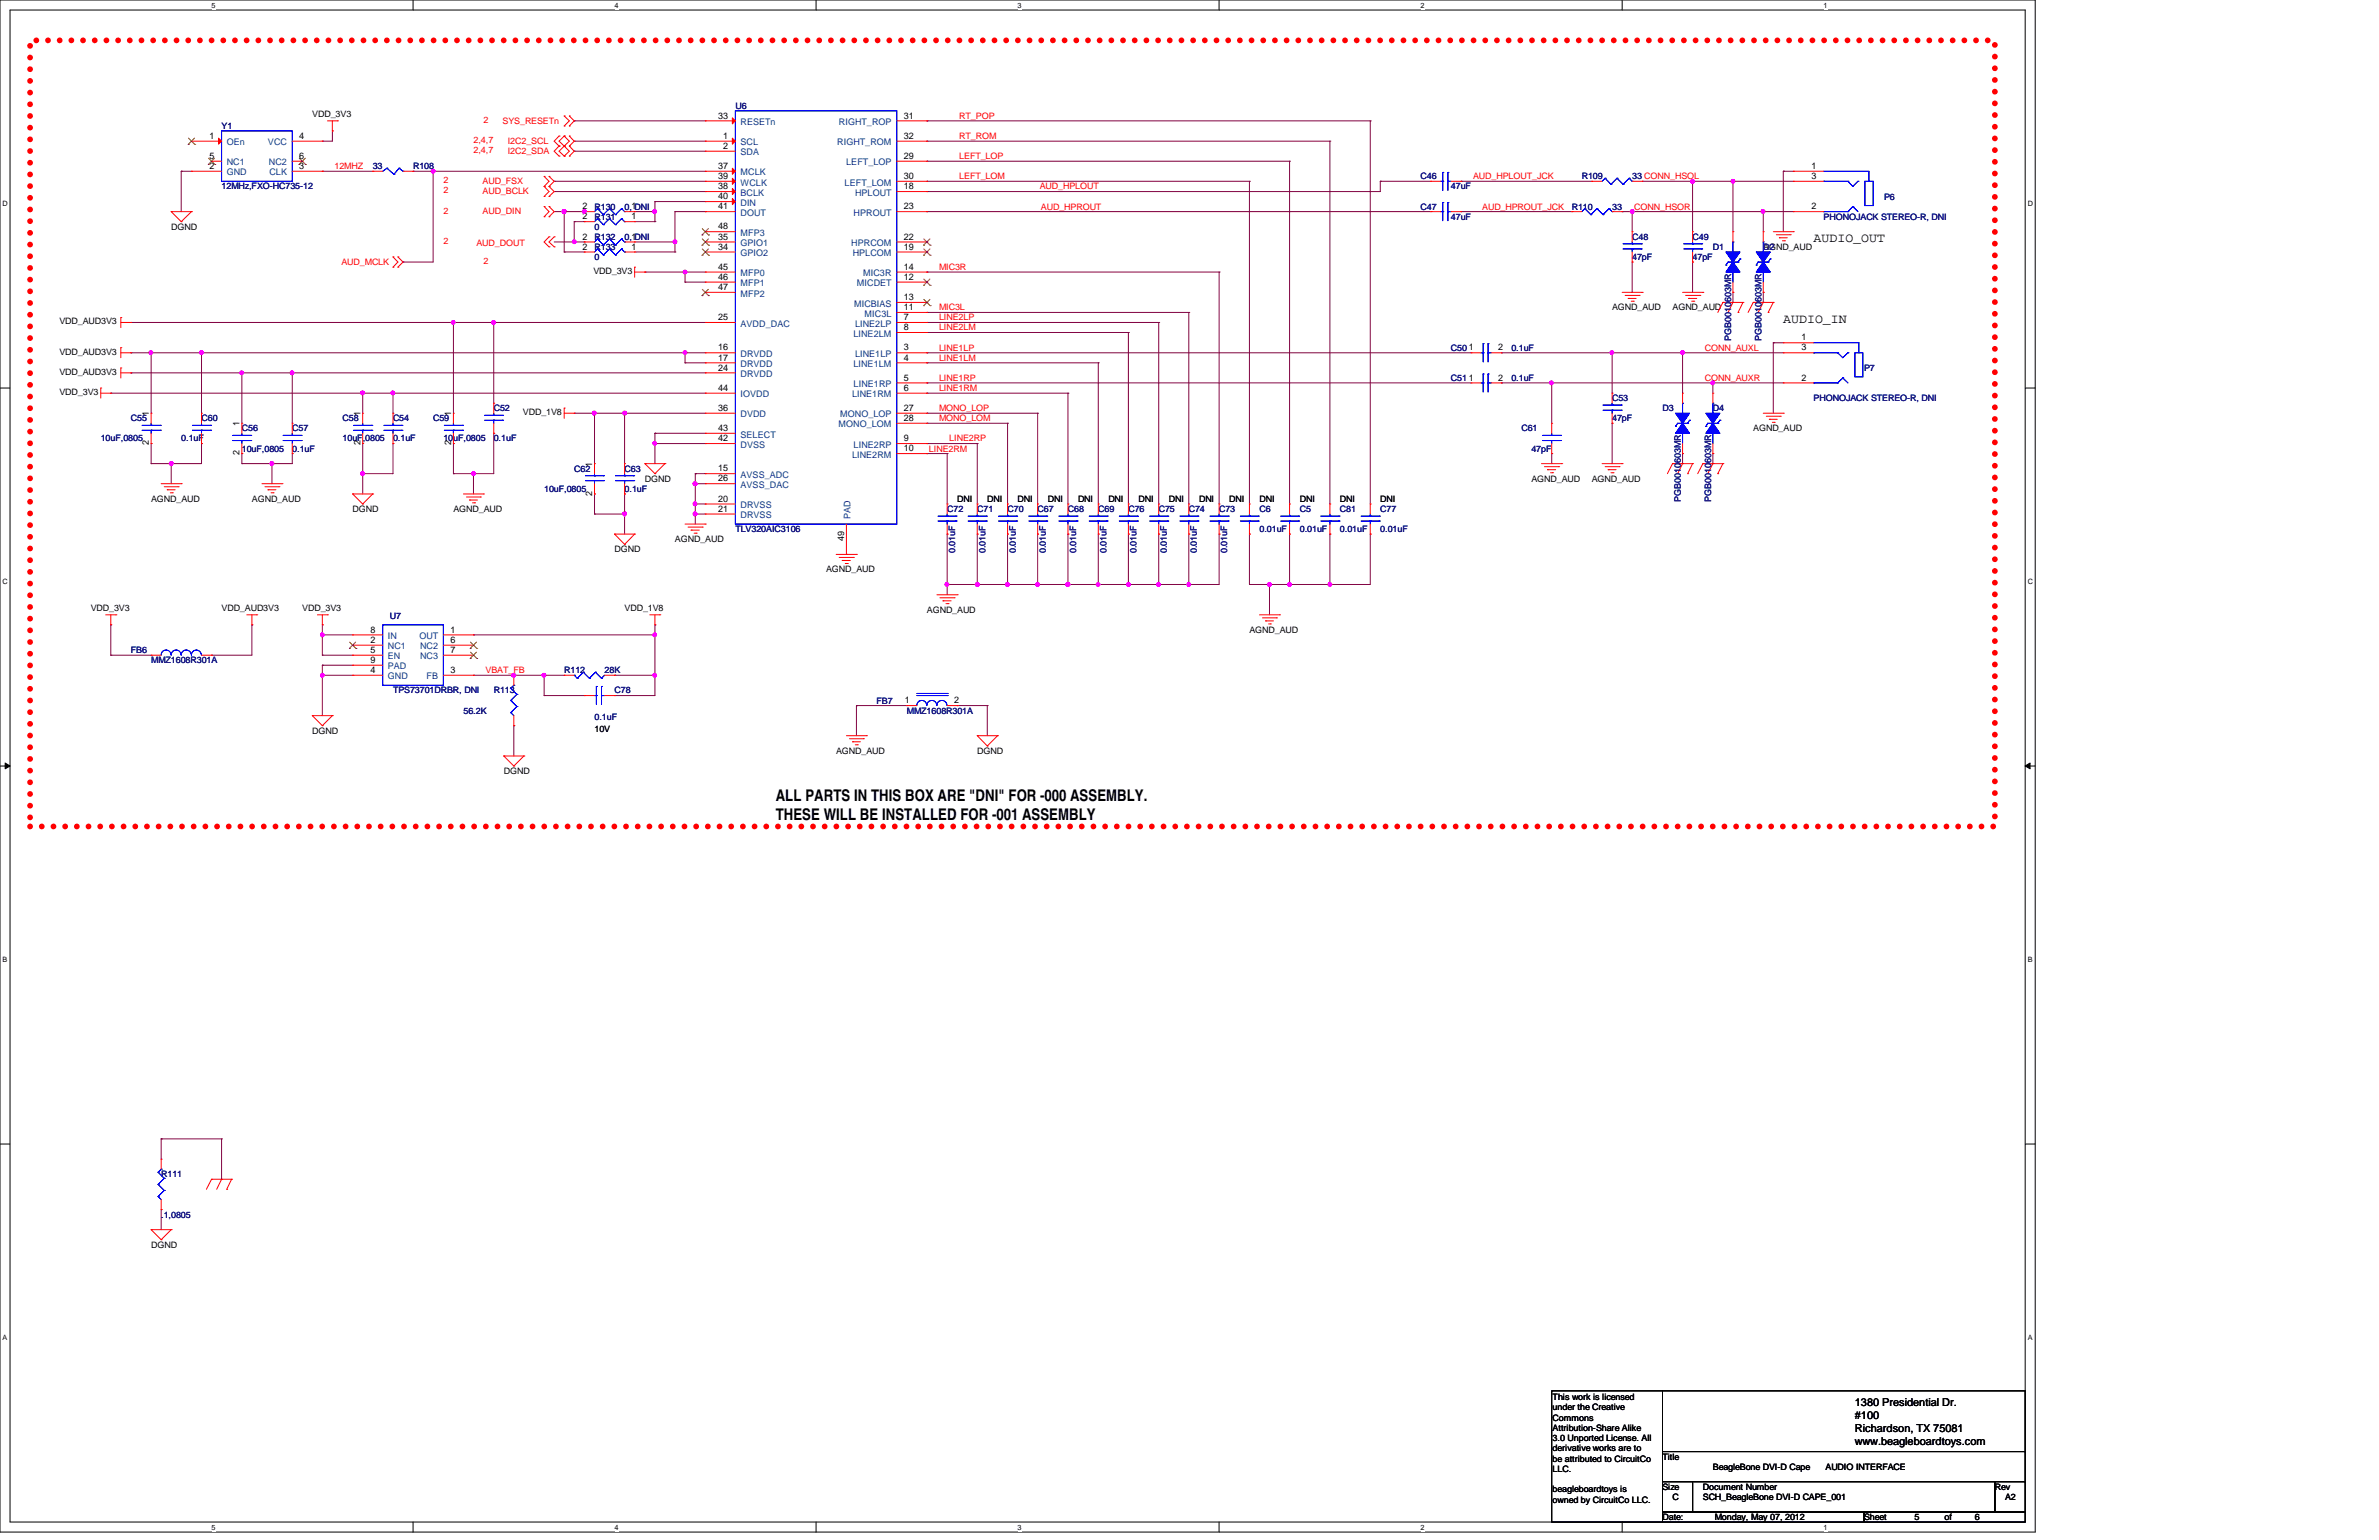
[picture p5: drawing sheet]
<svg xmlns="http://www.w3.org/2000/svg" width="432mm" height="279mm" viewBox="0 0 432 279" stroke-linecap="round" stroke-linejoin="round" font-family="sans-serif">
<defs><g id="words">
<g font-size="2.9">
<text x="140.8" y="145.4">ALL PARTS IN THIS BOX ARE &quot;DNI&quot; FOR -000 ASSEMBLY.</text>
<text x="140.8" y="148.8">THESE WILL BE INSTALLED FOR -001 ASSEMBLY</text>
</g>
<g font-size="2.4">
<text x="329.2" y="43.9">AUDIO_OUT</text>
<text x="323.7" y="58.6">AUDIO_IN</text>
</g>
<g font-size="2">
<text x="336.7" y="255.1">1380 Presidential Dr.</text>
<text x="336.7" y="257.4">#100</text>
<text x="336.7" y="259.8">Richardson, TX 75081</text>
<text x="336.7" y="262.1">www.beagleboardtoys.com</text>
</g>
<g font-size="1.7">
<text x="130.3" y="21.5">33</text>
<text x="164" y="21.5">31</text>
<text x="38" y="25.2">1</text>
<text x="38" y="28.8">5</text>
<text x="54.3" y="25.2">4</text>
<text x="54.3" y="28.8">6</text>
<text x="131.3" y="25.2">1</text>
<text x="131.3" y="27">2</text>
<text x="164" y="28.8">29</text>
<text x="164" y="25.2">32</text>
<text x="38" y="30.6">2</text>
<text x="54.3" y="30.6">3</text>
<text x="130.3" y="30.6">37</text>
<text x="130.3" y="32.5">39</text>
<text x="130.3" y="34.3">38</text>
<text x="164" y="32.5">30</text>
<text x="164" y="34.3">18</text>
<text x="328.8" y="30.6">1</text>
<text x="328.8" y="32.5">3</text>
<text x="105.7" y="39.8">2</text>
<text x="105.7" y="38">2</text>
<text x="114.6" y="39.8">1</text>
<text x="114.6" y="38">1</text>
<text x="130.3" y="36.2">40</text>
<text x="130.3" y="38">41</text>
<text x="130.3" y="41.6">48</text>
<text x="164" y="38">23</text>
<text x="328.8" y="38">2</text>
<text x="105.7" y="45.3">2</text>
<text x="105.7" y="43.5">2</text>
<text x="114.6" y="45.3">1</text>
<text x="114.6" y="43.5">1</text>
<text x="130.3" y="43.5">35</text>
<text x="130.3" y="45.3">34</text>
<text x="164" y="43.5">22</text>
<text x="164" y="45.3">19</text>
<text x="130.3" y="48.9">45</text>
<text x="130.3" y="50.8">46</text>
<text x="130.3" y="52.6">47</text>
<text x="164" y="48.9">14</text>
<text x="164" y="50.8">12</text>
<text x="130.3" y="58.1">25</text>
<text x="164" y="54.4">13</text>
<text x="164" y="56.3">11</text>
<text x="164" y="58.1">7</text>
<text x="164" y="59.9">8</text>
<text x="130.3" y="63.6">16</text>
<text x="130.3" y="65.4">17</text>
<text x="164" y="63.6">3</text>
<text x="164" y="65.4">4</text>
<text x="266.6" y="63.6">1</text>
<text x="271.9" y="63.6">2</text>
<text x="327" y="61.8">1</text>
<text x="327" y="63.6">3</text>
<text x="130.3" y="70.9">44</text>
<text x="130.3" y="67.2">24</text>
<text x="164" y="69">5</text>
<text x="164" y="70.9">6</text>
<text x="266.6" y="69">1</text>
<text x="271.9" y="69">2</text>
<text x="327" y="69">2</text>
<text x="27" y="75.5" transform="rotate(-90 27 75.5)">1</text>
<text x="43.5" y="77.3" transform="rotate(-90 43.5 77.3)">1</text>
<text x="65.4" y="75.5" transform="rotate(-90 65.4 75.5)">1</text>
<text x="81.9" y="75.5" transform="rotate(-90 81.9 75.5)">1</text>
<text x="130.3" y="74.5">36</text>
<text x="164" y="74.5">27</text>
<text x="164" y="76.4">28</text>
<text x="27" y="80.8" transform="rotate(-90 27 80.8)">2</text>
<text x="43.5" y="82.6" transform="rotate(-90 43.5 82.6)">2</text>
<text x="65.4" y="80.8" transform="rotate(-90 65.4 80.8)">2</text>
<text x="81.9" y="80.8" transform="rotate(-90 81.9 80.8)">2</text>
<text x="130.3" y="78.2">43</text>
<text x="130.3" y="80.1">42</text>
<text x="164" y="80.1">9</text>
<text x="164" y="81.9">10</text>
<text x="107.5" y="89.9" transform="rotate(-90 107.5 89.9)">2</text>
<text x="107.5" y="84.7" transform="rotate(-90 107.5 84.7)">1</text>
<text x="130.3" y="85.5">15</text>
<text x="130.3" y="87.3">26</text>
<text x="130.3" y="91">20</text>
<text x="130.3" y="92.8">21</text>
<text x="153.2" y="98.1" transform="rotate(-90 153.2 98.1)">49</text>
<text x="67.3" y="114.8">8</text>
<text x="67.3" y="118.4">5</text>
<text x="67.3" y="116.6">2</text>
<text x="81.7" y="114.8">1</text>
<text x="81.7" y="116.6">6</text>
<text x="81.7" y="118.4">7</text>
<text x="67.3" y="122.1">4</text>
<text x="67.3" y="120.3">9</text>
<text x="81.7" y="122.1">3</text>
<text x="164.2" y="127.6">1</text>
<text x="173.2" y="127.6">2</text>
</g>
<g font-size="1.7" fill="#004080">
<text x="134.4" y="22.7">RESETn</text>
<text x="152.3" y="22.7">RIGHT_ROP</text>
<text x="41.1" y="26.4">OEn</text>
<text x="48.6" y="26.4">VCC</text>
<text x="134.4" y="26.4">SCL</text>
<text x="134.4" y="28.2">SDA</text>
<text x="152" y="26.4">RIGHT_ROM</text>
<text x="41.1" y="31.8">GND</text>
<text x="41.1" y="30">NC1</text>
<text x="48.8" y="30">NC2</text>
<text x="48.9" y="31.8">CLK</text>
<text x="134.4" y="31.8">MCLK</text>
<text x="134.4" y="33.7">WCLK</text>
<text x="134.4" y="35.5">BCLK</text>
<text x="153.3" y="33.7">LEFT_LOM</text>
<text x="153.6" y="30">LEFT_LOP</text>
<text x="155.2" y="35.5">HPLOUT</text>
<text x="134.4" y="37.3">DIN</text>
<text x="134.4" y="39.2">DOUT</text>
<text x="154.9" y="39.2">HPROUT</text>
<text x="134.4" y="42.8">MFP3</text>
<text x="134.4" y="44.7">GPIO1</text>
<text x="134.4" y="46.5">GPIO2</text>
<text x="154.5" y="44.7">HPRCOM</text>
<text x="154.8" y="46.5">HPLCOM</text>
<text x="134.4" y="50.1">MFP0</text>
<text x="134.4" y="51.9">MFP1</text>
<text x="134.4" y="53.8">MFP2</text>
<text x="155.5" y="51.9">MICDET</text>
<text x="156.7" y="50.1">MIC3R</text>
<text x="134.4" y="59.3">AVDD_DAC</text>
<text x="155" y="55.6">MICBIAS</text>
<text x="155.2" y="59.3">LINE2LP</text>
<text x="156.9" y="57.4">MIC3L</text>
<text x="134.4" y="64.8">DRVDD</text>
<text x="154.9" y="61.1">LINE2LM</text>
<text x="155.2" y="64.8">LINE1LP</text>
<text x="134.4" y="66.6">DRVDD</text>
<text x="134.4" y="68.4">DRVDD</text>
<text x="154.9" y="66.6">LINE1LM</text>
<text x="154.9" y="70.2">LINE1RP</text>
<text x="134.4" y="72.1">IOVDD</text>
<text x="134.4" y="75.7">DVDD</text>
<text x="152.2" y="77.6">MONO_LOM</text>
<text x="152.5" y="75.7">MONO_LOP</text>
<text x="154.6" y="72.1">LINE1RM</text>
<text x="134.4" y="79.4">SELECT</text>
<text x="134.4" y="81.2">DVSS</text>
<text x="154.6" y="83.1">LINE2RM</text>
<text x="154.9" y="81.2">LINE2RP</text>
<text x="134.4" y="86.7">AVSS_ADC</text>
<text x="134.4" y="88.5">AVSS_DAC</text>
<text x="134.4" y="92.2">DRVSS</text>
<text x="134.4" y="94">DRVSS</text>
<text x="154.4" y="94.1" transform="rotate(-90 154.4 94.1)">PAD</text>
<text x="70.4" y="116">IN</text>
<text x="70.4" y="119.6">EN</text>
<text x="70.4" y="117.8">NC1</text>
<text x="76.1" y="116">OUT</text>
<text x="76.2" y="117.8">NC2</text>
<text x="76.2" y="119.6">NC3</text>
<text x="70.4" y="123.3">GND</text>
<text x="70.4" y="121.5">PAD</text>
<text x="77.4" y="123.3">FB</text>
</g>
<g font-size="1.6" fill="#000080">
<text x="40.2" y="23.4">Y1</text>
<text x="133.5" y="19.7">U6</text>
<text x="40.2" y="34.3">12MHz,FXO-HC735-12</text>
<text x="67.6" y="30.7">33</text>
<text x="75" y="30.7">R108</text>
<text x="257.9" y="32.5">C46</text>
<text x="263.4" y="34.3">47uF</text>
<text x="287.1" y="32.5">R109</text>
<text x="296.2" y="32.5">33 CONN_HSOL</text>
<text x="107.9" y="39.8">R131</text>
<text x="107.9" y="41.7">0</text>
<text x="107.9" y="38">R130</text>
<text x="113.4" y="38">0, DNI</text>
<text x="257.9" y="38">C47</text>
<text x="263.4" y="39.8">47uF</text>
<text x="285.3" y="38">R110</text>
<text x="292.6" y="38">33</text>
<text x="331" y="39.8">PHONOJACK STEREO-R, DNI</text>
<text x="342" y="36.2">P6</text>
<text x="107.9" y="45.3">R133</text>
<text x="107.9" y="47.2">0</text>
<text x="107.9" y="43.5">R132</text>
<text x="113.4" y="43.5">0, DNI</text>
<text x="296.2" y="43.5">C48</text>
<text x="296.2" y="47.2">47pF</text>
<text x="307.2" y="43.5">C49</text>
<text x="307.2" y="47.2">47pF</text>
<text x="310.9" y="45.3">D1</text>
<text x="320" y="45.3">D2</text>
<text x="263.4" y="63.6">C50</text>
<text x="274.3" y="63.6">0.1uF</text>
<text x="314.2" y="61.8" transform="rotate(-90 314.2 61.8)">PGB0010603MR</text>
<text x="319.7" y="61.8" transform="rotate(-90 319.7 61.8)">PGB0010603MR</text>
<text x="263.4" y="69.1">C51</text>
<text x="274.3" y="69.1">0.1uF</text>
<text x="338.3" y="67.3">P7</text>
<text x="23.7" y="76.4">C55</text>
<text x="36.6" y="76.4">C60</text>
<text x="62.2" y="76.4">C58</text>
<text x="71.3" y="76.4">C54</text>
<text x="78.6" y="76.4">C59</text>
<text x="89.6" y="74.6">C52</text>
<text x="292.6" y="72.8">C53</text>
<text x="292.6" y="76.4">47pF</text>
<text x="301.8" y="74.6">D3</text>
<text x="310.9" y="74.6">D4</text>
<text x="329.2" y="72.8">PHONOJACK STEREO-R, DNI</text>
<text x="18.3" y="80.1">10uF,0805</text>
<text x="32.9" y="80.1">0.1uF</text>
<text x="43.9" y="78.2">C56</text>
<text x="43.9" y="81.9">10uF,0805</text>
<text x="53" y="78.2">C57</text>
<text x="53" y="81.9">0.1uF</text>
<text x="62.2" y="80.1">10uF,0805</text>
<text x="71.3" y="80.1">0.1uF</text>
<text x="80.5" y="80.1">10uF,0805</text>
<text x="89.6" y="80.1">0.1uF</text>
<text x="276.1" y="78.2">C61</text>
<text x="278" y="81.9">47pF</text>
<text x="98.8" y="89.2">10uF,0805</text>
<text x="104.2" y="85.6">C62</text>
<text x="113.4" y="85.6">C63</text>
<text x="113.4" y="89.2">0.1uF</text>
<text x="171.9" y="92.9">C72</text>
<text x="177.4" y="92.9">C71</text>
<text x="182.9" y="92.9">C70</text>
<text x="188.3" y="92.9">C67</text>
<text x="193.8" y="92.9">C68</text>
<text x="199.3" y="92.9">C69</text>
<text x="204.8" y="92.9">C76</text>
<text x="210.3" y="92.9">C75</text>
<text x="215.8" y="92.9">C74</text>
<text x="221.3" y="92.9">C73</text>
<text x="228.6" y="92.9">C6</text>
<text x="235.9" y="92.9">C5</text>
<text x="243.2" y="92.9">C81</text>
<text x="250.5" y="92.9">C77</text>
<text x="305.1" y="91.1" transform="rotate(-90 305.1 91.1)">PGB0010603MR</text>
<text x="310.6" y="91.1" transform="rotate(-90 310.6 91.1)">PGB0010603MR</text>
<text x="133.5" y="96.5">TLV320AIC3106</text>
<text x="173.4" y="100.4" transform="rotate(-90 173.4 100.4)">0.01uF</text>
<text x="178.9" y="100.4" transform="rotate(-90 178.9 100.4)">0.01uF</text>
<text x="184.4" y="100.4" transform="rotate(-90 184.4 100.4)">0.01uF</text>
<text x="189.8" y="100.4" transform="rotate(-90 189.8 100.4)">0.01uF</text>
<text x="195.3" y="100.4" transform="rotate(-90 195.3 100.4)">0.01uF</text>
<text x="200.8" y="100.4" transform="rotate(-90 200.8 100.4)">0.01uF</text>
<text x="206.3" y="100.4" transform="rotate(-90 206.3 100.4)">0.01uF</text>
<text x="211.8" y="100.4" transform="rotate(-90 211.8 100.4)">0.01uF</text>
<text x="217.3" y="100.4" transform="rotate(-90 217.3 100.4)">0.01uF</text>
<text x="222.8" y="100.4" transform="rotate(-90 222.8 100.4)">0.01uF</text>
<text x="228.6" y="96.5">0.01uF</text>
<text x="235.9" y="96.5">0.01uF</text>
<text x="243.2" y="96.5">0.01uF</text>
<text x="250.5" y="96.5">0.01uF</text>
<text x="70.8" y="112.3">U7</text>
<text x="23.7" y="118.5">FB6</text>
<text x="27.4" y="120.3">MMZ1608R301A</text>
<text x="71.3" y="125.8">TPS73701DRBR, DNI</text>
<text x="89.6" y="125.8">R113</text>
<text x="102.4" y="122.1">R112</text>
<text x="109.7" y="122.1">28K</text>
<text x="111.5" y="125.8">C78</text>
<text x="84.1" y="129.5">56.2K</text>
<text x="107.9" y="130.6">0.1uF</text>
<text x="159.1" y="127.6">FB7</text>
<text x="164.6" y="129.5">MMZ1608R301A</text>
<text x="29.3" y="213.6">R111</text>
<text x="29.3" y="220.9">.1,0805</text>
</g>
<g font-size="1.6">
<text x="56.7" y="21.2">VDD_3V3</text>
<text x="31.1" y="41.7">DGND</text>
<text x="320" y="45.3">AGND_AUD</text>
<text x="107.7" y="49.7">VDD_3V3</text>
<text x="10.8" y="58.8">VDD_AUD3V3</text>
<text x="292.6" y="56.3">AGND_AUD</text>
<text x="303.6" y="56.3">AGND_AUD</text>
<text x="10.8" y="64.3">VDD_AUD3V3</text>
<text x="10.8" y="68">VDD_AUD3V3</text>
<text x="10.8" y="71.7">VDD_3V3</text>
<text x="94.9" y="75.3">VDD_1V8</text>
<text x="318.2" y="78.2">AGND_AUD</text>
<text x="117.1" y="87.4">DGND</text>
<text x="278" y="87.4">AGND_AUD</text>
<text x="288.9" y="87.4">AGND_AUD</text>
<text x="27.4" y="91.1">AGND_AUD</text>
<text x="45.7" y="91.1">AGND_AUD</text>
<text x="64" y="92.9">DGND</text>
<text x="82.3" y="92.9">AGND_AUD</text>
<text x="173.7" y="91.1">DNI</text>
<text x="179.2" y="91.1">DNI</text>
<text x="184.7" y="91.1">DNI</text>
<text x="190.2" y="91.1">DNI</text>
<text x="195.7" y="91.1">DNI</text>
<text x="201.2" y="91.1">DNI</text>
<text x="206.6" y="91.1">DNI</text>
<text x="212.1" y="91.1">DNI</text>
<text x="217.6" y="91.1">DNI</text>
<text x="223.1" y="91.1">DNI</text>
<text x="228.6" y="91.1">DNI</text>
<text x="235.9" y="91.1">DNI</text>
<text x="243.2" y="91.1">DNI</text>
<text x="250.5" y="91.1">DNI</text>
<text x="111.5" y="100.2">DGND</text>
<text x="122.5" y="98.3">AGND_AUD</text>
<text x="149.9" y="103.8">AGND_AUD</text>
<text x="16.5" y="110.8">VDD_3V3</text>
<text x="40.2" y="110.8">VDD_AUD3V3</text>
<text x="54.9" y="110.8">VDD_3V3</text>
<text x="113.4" y="110.8">VDD_1V8</text>
<text x="168.2" y="111.2">AGND_AUD</text>
<text x="226.8" y="114.8">AGND_AUD</text>
<text x="56.7" y="133.1">DGND</text>
<text x="107.9" y="132.8">10V</text>
<text x="151.8" y="136.8">AGND_AUD</text>
<text x="177.4" y="136.8">DGND</text>
<text x="91.4" y="140.4">DGND</text>
<text x="27.4" y="226.4">DGND</text>
<text x="281.8" y="254">This work is licensed</text>
<text x="281.8" y="255.9">under the Creative</text>
<text x="281.8" y="257.7">Commons</text>
<text x="281.8" y="259.6">Attribution-Share Alike</text>
<text x="281.8" y="261.5">3.0 Unported License. All</text>
<text x="281.8" y="263.3">derivative works are to</text>
<text x="281.8" y="265.2">be attributed to CircuitCo</text>
<text x="281.8" y="267">LLC.</text>
<text x="301.8" y="264.8">Title</text>
<text x="310.9" y="266.6">BeagleBone DVI-D Cape</text>
<text x="331.3" y="266.6">AUDIO INTERFACE</text>
<text x="281.8" y="270.8">beagleboardtoys is</text>
<text x="281.8" y="272.6">owned by CircuitCo LLC.</text>
<text x="301.8" y="270.3">Size</text>
<text x="301.8" y="275.8">Date:</text>
<text x="303.6" y="272.1">C</text>
<text x="309.1" y="270.3">Document Number</text>
<text x="309.1" y="272.1">SCH_BeagleBone DVI-D CAPE_001</text>
<text x="311.2" y="275.8">Monday, May 07, 2012</text>
<text x="338.3" y="275.8">Sheet</text>
<text x="347.5" y="275.8">5</text>
<text x="352.9" y="275.8">of</text>
<text x="358.4" y="275.8">6</text>
<text x="362.1" y="270.3">Rev</text>
<text x="363.9" y="272.1">A2</text>
</g>
<g font-size="1.6" fill="#f00">
<text x="87.8" y="22.3">2</text>
<text x="91.2" y="22.5">SYS_RESETn</text>
<text x="174.1" y="21.5">RT_POP</text>
<text x="85.9" y="26">2,4,7</text>
<text x="85.9" y="27.8">2,4,7</text>
<text x="92.2" y="26.1">I2C2_SCL</text>
<text x="92.2" y="27.9">I2C2_SDA</text>
<text x="174.1" y="28.9">LEFT_LOP</text>
<text x="174.1" y="25.2">RT_ROM</text>
<text x="60.7" y="30.7">12MHZ</text>
<text x="80.5" y="33.2">2</text>
<text x="80.5" y="35.1">2</text>
<text x="87.6" y="33.4">AUD_FSX</text>
<text x="87.6" y="35.3">AUD_BCLK</text>
<text x="174.1" y="32.5">LEFT_LOM</text>
<text x="188.7" y="34.4">AUD_HPLOUT</text>
<text x="267.4" y="32.5">AUD_HPLOUT_JCK</text>
<text x="80.5" y="38.7">2</text>
<text x="87.6" y="38.9">AUD_DIN</text>
<text x="188.9" y="38">AUD_HPROUT</text>
<text x="269" y="38">AUD_HPROUT_JCK</text>
<text x="296.6" y="38">CONN_HSOR</text>
<text x="80.5" y="44.2">2</text>
<text x="86.5" y="44.6">AUD_DOUT</text>
<text x="87.8" y="47.9">2</text>
<text x="62" y="48">AUD_MCLK</text>
<text x="170.4" y="49">MIC3R</text>
<text x="170.4" y="56.3">MIC3L</text>
<text x="170.4" y="58.1">LINE2LP</text>
<text x="170.4" y="59.9">LINE2LM</text>
<text x="170.4" y="63.6">LINE1LP</text>
<text x="170.4" y="65.4">LINE1LM</text>
<text x="309.5" y="63.6">CONN_AUXL</text>
<text x="170.4" y="69.1">LINE1RP</text>
<text x="170.4" y="71">LINE1RM</text>
<text x="309.5" y="69.1">CONN_AUXR</text>
<text x="170.4" y="76.4">MONO_LOM</text>
<text x="170.4" y="74.6">MONO_LOP</text>
<text x="168.6" y="81.9">LINE2RM</text>
<text x="172.3" y="80.1">LINE2RP</text>
<text x="88.1" y="122.1">VBAT_FB</text>
</g>
<g font-size="1.3">
<text x="38.4" y="1.4">5</text>
<text x="111.5" y="1.4">4</text>
<text x="184.7" y="1.4">3</text>
<text x="257.9" y="1.4">2</text>
<text x="331" y="1.4">1</text>
<text x=".5" y="37.3">D</text>
<text x="368" y="37.3">D</text>
<text x=".5" y="105.9">C</text>
<text x="368" y="105.9">C</text>
<text x=".5" y="174.5">B</text>
<text x="368" y="174.5">B</text>
<text x=".5" y="243">A</text>
<text x="368" y="243">A</text>
<text x="38.4" y="277.5">5</text>
<text x="111.5" y="277.5">4</text>
<text x="184.7" y="277.5">3</text>
<text x="257.9" y="277.5">2</text>
<text x="331" y="277.5">1</text>
</g>
</g></defs>
<path d="M0 0h369.4v278h-369.4zM1.8 1.8h365.8v274.3h-365.8z" fill="none" stroke="#000" stroke-width=".18"/>
<g fill="#fff">
<path d="M38.4 .2h.7v1.5h-.7z"/>
<path d="M38.4 276.4h.7v1.4h-.7z"/>
</g>
<path d="M75 0v1.8M75 276.1v1.9" fill="none" stroke="#000" stroke-width=".18"/>
<g fill="#fff">
<path d="M111.5 .2h.8v1.5h-.8z"/>
<path d="M111.5 276.4h.8v1.4h-.8z"/>
</g>
<path d="M148.1 0v1.8M148.1 276.1v1.9" fill="none" stroke="#000" stroke-width=".18"/>
<g fill="#fff">
<path d="M184.7 .2h.7v1.5h-.7z"/>
<path d="M184.7 276.4h.7v1.4h-.7z"/>
</g>
<path d="M221.3 0v1.8M221.3 276.1v1.9" fill="none" stroke="#000" stroke-width=".18"/>
<g fill="#fff">
<path d="M257.9 .2h.7v1.5h-.7z"/>
<path d="M257.9 276.4h.7v1.4h-.7z"/>
</g>
<path d="M294.4 0v1.8M294.4 276.1v1.9" fill="none" stroke="#000" stroke-width=".18"/>
<g fill="#fff">
<path d="M331 .2h.7v1.5h-.7z"/>
<path d="M331 276.4h.7v1.4h-.7z"/>
<path d="M.5 36.1h.9v1.5h-.9z"/>
<path d="M368 36.1h1v1.5h-1z"/>
<path d="M.5 104.7h.9v1.5h-.9z"/>
<path d="M368 104.7h1v1.5h-1z"/>
</g>
<path d="M0 70.4h1.8M367.6 70.4h1.8" fill="none" stroke="#000" stroke-width=".18"/>
<g fill="#fff">
<path d="M.5 173.3h.8v1.5h-.8z"/>
<path d="M368 173.3h.9v1.5h-.9z"/>
</g>
<path d="M0 139h1.8M.9 138.4l.9 .6-.9 .5zM367.6 139l.9-.6v1.1zM367.6 139h1.8" fill="none" stroke="#000" stroke-width=".18"/>
<path d="M.9 138.4l.9 .6-.9 .5zM367.6 139l.9-.6v1.1z" fill="#000"/>
<g fill="#fff">
<path d="M.5 241.9h.8v1.4h-.8z"/>
<path d="M368 241.9h.9v1.4h-.9z"/>
</g>
<path d="M0 207.6h1.8M367.6 207.6h1.8" fill="none" stroke="#000" stroke-width=".18"/>
<path d="M5.5 7.3h356.6v142.6h-356.6z" fill="none" stroke="#f00" stroke-width="1.1" stroke-dasharray="0 2.1"/>
<path d="M296.2 38.4h.1M296.2 38.4h23.8M314.5 32.9h.1M314.5 32.9v9.1M320 38.4h.1M320 38.4v3.6" fill="none" stroke="#800040" stroke-width=".18"/>
<circle cx="296.2" cy="38.4" r=".35" fill="#f0f"/>
<circle cx="296.2" cy="38.4" r=".35" fill="none" stroke="#f0f" stroke-width=".18"/>
<path d="M281.6 69.5h.1M281.6 69.5h29.3" fill="none" stroke="#800040" stroke-width=".18"/>
<circle cx="281.6" cy="69.5" r=".34" fill="#f0f"/>
<circle cx="281.6" cy="69.5" r=".34" fill="none" stroke="#f0f" stroke-width=".18"/>
<path d="M307.2 32.9h.1M307.2 32.9v9.1" fill="none" stroke="#800040" stroke-width=".18"/>
<circle cx="307.2" cy="32.9" r=".34" fill="#f0f"/>
<circle cx="307.2" cy="32.9" r=".34" fill="none" stroke="#f0f" stroke-width=".18"/>
<path d="M294.4 38.4h.1M294.4 38.4h1.8M314.5 32.9h.1M314.5 32.9h11M292.6 64h.1M292.6 64v7.3M305.4 64h.1M305.4 64h18.3M321.9 62.2h.1M321.9 62.2v12.8" fill="none" stroke="#800040" stroke-width=".18"/>
<circle cx="314.5" cy="32.9" r=".34" fill="#f0f"/>
<circle cx="314.5" cy="32.9" r=".34" fill="none" stroke="#f0f" stroke-width=".18"/>
<path d="M272.5 64h.1M272.5 64h20.1M310.9 69.5h.1M310.9 69.5h12.8" fill="none" stroke="#800040" stroke-width=".18"/>
<circle cx="310.8" cy="69.5" r=".34" fill="#f0f"/>
<circle cx="310.8" cy="69.5" r=".34" fill="none" stroke="#f0f" stroke-width=".18"/>
<g fill="none" stroke="#800040" stroke-width=".18">
<path d="M320 38.4h.1M320 38.4h5.5M323.7 31.1h.1M323.7 31.1h1.8M307.2 47.5h.1M307.2 47.5v5.5M272.5 69.5h.1M272.5 69.5h9.1M281.6 69.5h.1M281.6 69.5v7.3M292.6 76.8h.1M292.6 76.8v7.3"/>
<path d="M321.9 62.2h.1M321.9 62.2h1.8"/>
</g>
<circle cx="320" cy="38.4" r=".35" fill="#f0f"/>
<circle cx="320" cy="38.4" r=".35" fill="none" stroke="#f0f" stroke-width=".18"/>
<path d="M314.5 53h.1M314.5 53v1.9M292.6 64h.1M292.6 64h12.8" fill="none" stroke="#800040" stroke-width=".18"/>
<circle cx="305.4" cy="64" r=".34" fill="#f0f"/>
<circle cx="305.4" cy="64" r=".34" fill="none" stroke="#f0f" stroke-width=".18"/>
<circle cx="292.6" cy="64" r=".34" fill="#f0f"/>
<circle cx="292.6" cy="64" r=".34" fill="none" stroke="#f0f" stroke-width=".18"/>
<g fill="none" stroke="#800040" stroke-width=".18">
<path d="M296.2 38.4h.1M296.2 38.4v3.6M323.7 31.1h.1M323.7 31.1v10.9M296.2 47.5h.1M296.2 47.5v5.5M53 67.6h.1M53 67.6h75M305.4 64h.1M305.4 64v7.3M310.9 69.5h.1M310.9 69.5v1.8"/>
<path d="M281.6 82.3h.1M281.6 82.3v1.8M305.4 82.3h.1M305.4 82.3v1.8M310.9 82.3h.1M310.9 82.3v1.8"/>
</g>
<circle cx="53" cy="67.6" r=".34" fill="#f0f"/>
<circle cx="53" cy="67.6" r=".34" fill="none" stroke="#f0f" stroke-width=".18"/>
<path d="M36.6 64h.1M36.6 64h87.7" fill="none" stroke="#800040" stroke-width=".18"/>
<circle cx="124.3" cy="64" r=".34" fill="#f0f"/>
<circle cx="124.3" cy="64" r=".34" fill="none" stroke="#f0f" stroke-width=".18"/>
<circle cx="36.5" cy="64" r=".34" fill="#f0f"/>
<circle cx="36.5" cy="64" r=".34" fill="none" stroke="#f0f" stroke-width=".18"/>
<g fill="none" stroke="#800040" stroke-width=".18">
<path d="M113.4 75h.1M113.4 75h14.6M124.3 65.8h.1M124.3 64h.1M124.3 65.8h3.7M124.3 64v1.8M124.3 64h3.7M20.1 118.9h.1M20.1 113.4h.1M20.1 118.9h7.3M20.1 113.4v5.5M38.4 118.9h.1"/>
<path d="M45.7 113.4h.1M45.7 113.4v5.5h-7.3"/>
</g>
<circle cx="113.4" cy="74.9" r=".35" fill="#f0f"/>
<circle cx="113.4" cy="74.9" r=".35" fill="none" stroke="#f0f" stroke-width=".18"/>
<path d="M118.9 78.6h.1M118.9 78.6v1.9M126.2 91.4h.1M126.2 91.4v1.9" fill="none" stroke="#800040" stroke-width=".18"/>
<circle cx="126.1" cy="91.4" r=".34" fill="#f0f"/>
<circle cx="126.1" cy="91.4" r=".34" fill="none" stroke="#f0f" stroke-width=".18"/>
<path d="M107.9 75h.1M107.9 75h5.5M113.4 75h.1M113.4 75v9.1" fill="none" stroke="#800040" stroke-width=".18"/>
<circle cx="107.8" cy="74.9" r=".35" fill="#f0f"/>
<circle cx="107.8" cy="74.9" r=".35" fill="none" stroke="#f0f" stroke-width=".18"/>
<path d="M104.2 75h.1M104.2 75h3.7M107.9 75h.1M107.9 75v9.1M113.4 93.3h.1M113.4 93.3v3.6" fill="none" stroke="#800040" stroke-width=".18"/>
<circle cx="113.4" cy="93.2" r=".35" fill="#f0f"/>
<circle cx="113.4" cy="93.2" r=".35" fill="none" stroke="#f0f" stroke-width=".18"/>
<path d="M65.8 71.3h.1M65.8 71.3v3.7M71.3 71.3h.1M71.3 71.3v3.7M107.9 89.6h.1M107.9 93.3h.1M107.9 89.6v3.7M107.9 93.3h5.5" fill="none" stroke="#800040" stroke-width=".18"/>
<circle cx="65.8" cy="71.3" r=".36" fill="#f0f"/>
<circle cx="65.8" cy="71.3" r=".36" fill="none" stroke="#f0f" stroke-width=".18"/>
<path d="M65.8 71.3h.1M65.8 71.3h5.5M65.8 85.9h.1M65.8 80.5h.1M65.8 80.5v9.1M65.8 85.9h5.5" fill="none" stroke="#800040" stroke-width=".18"/>
<circle cx="65.8" cy="85.9" r=".36" fill="#f0f"/>
<circle cx="65.8" cy="85.9" r=".36" fill="none" stroke="#f0f" stroke-width=".18"/>
<path d="M27.4 64h.1M27.4 64h9.2M36.6 64h.1M36.6 64v11" fill="none" stroke="#800040" stroke-width=".18"/>
<circle cx="27.4" cy="64" r=".34" fill="#f0f"/>
<circle cx="27.4" cy="64" r=".34" fill="none" stroke="#f0f" stroke-width=".18"/>
<path d="M31.1 84.1h.1M36.6 80.5h.1M36.6 80.5v3.6h-5.5" fill="none" stroke="#800040" stroke-width=".18"/>
<circle cx="31.1" cy="84.1" r=".35" fill="#f0f"/>
<circle cx="31.1" cy="84.1" r=".35" fill="none" stroke="#f0f" stroke-width=".18"/>
<g fill="none" stroke="#800040" stroke-width=".18">
<path d="M20.1 71.3h.1M20.1 71.3h45.7M27.4 64h.1M27.4 64v11M27.4 80.5h.1M27.4 80.5v3.6M31.1 84.1h.1M31.1 84.1v3.7M43.9 82.3h.1M43.9 84.1h.1M43.9 82.3v1.8M43.9 84.1h5.5"/>
<path d="M49.4 84.1h.1M49.4 84.1v3.7M53 82.3h.1M53 82.3v1.8"/>
</g>
<circle cx="49.3" cy="84.1" r=".35" fill="#f0f"/>
<circle cx="49.3" cy="84.1" r=".35" fill="none" stroke="#f0f" stroke-width=".18"/>
<path d="M43.9 67.6h.1M43.9 67.6h9.1M43.9 67.6v9.2M53 67.6h.1M53 67.6v9.2" fill="none" stroke="#800040" stroke-width=".18"/>
<circle cx="43.9" cy="67.6" r=".34" fill="#f0f"/>
<circle cx="43.9" cy="67.6" r=".34" fill="none" stroke="#f0f" stroke-width=".18"/>
<g fill="none" stroke="#800040" stroke-width=".18">
<path d="M100.6 32.9h.1M100.6 34.8h.1M100.6 32.9h27.4M100.6 34.8h27.4M104.2 25.6h.1M104.2 27.4h.1M104.2 21.9h.1M104.2 25.6h23.8M104.2 21.9h23.8M104.2 27.4h23.8M168.2 38.4h.1M168.2 34.8h.1"/>
<path d="M168.2 32.9h.1M168.2 29.3h.1M168.2 25.6h.1M168.2 21.9h.1M168.2 38.4h91.5M168.2 32.9h58.6M168.2 29.3h65.9M168.2 25.6h73.2M168.2 21.9h80.5M226.8 32.9h.1M226.8 32.9v58.5M234.1 29.3h.1"/>
<path d="M234.1 29.3v62.1M241.4 25.6h.1M241.4 25.6v65.8M248.7 21.9h.1M248.7 21.9v69.5M250.5 32.9h.1M250.5 32.9h9.2M250.5 32.9v1.9h-82.3M124.3 49.4h.1M124.3 49.4h3.7M23.7 67.6h.1M23.7 67.6h20.2"/>
<path d="M168.2 76.8h.1M168.2 75h.1M168.2 76.8h14.7M168.2 75h20.1M182.9 76.8h.1M182.9 76.8v14.6M188.3 75h.1M188.3 75v16.4M168.2 82.3h.1M168.2 80.5h.1M168.2 82.3h3.7M168.2 80.5h9.2"/>
<path d="M171.9 82.3h.1M171.9 82.3v9.1M177.4 80.5h.1M177.4 96.9h.1M177.4 80.5v10.9M177.4 96.9v9.1M182.9 96.9h.1M182.9 96.9v9.1M234.1 96.9h.1M234.1 96.9v9.1M248.7 96.9h.1M248.7 96.9v9.1"/>
<path d="M171.9 106h.1M171.9 106v1.9M230.4 106h.1M230.4 106v5.5"/>
</g>
<circle cx="124.3" cy="49.4" r=".34" fill="#f0f"/>
<circle cx="124.3" cy="49.4" r=".34" fill="none" stroke="#f0f" stroke-width=".18"/>
<g fill="none" stroke="#800040" stroke-width=".18">
<path d="M117.1 49.4h.1M117.1 49.4h7.2M124.3 49.4h.1M124.3 51.2h.1M124.3 49.4v1.8M124.3 51.2h3.7M168.2 64h.1M168.2 69.5h.1M168.2 64h98.8M168.2 69.5h98.8M118.9 80.5h.1M118.9 80.5h9.1"/>
<path d="M118.9 80.5v3.6M188.3 96.9h.1M188.3 96.9v9.1"/>
</g>
<circle cx="118.8" cy="80.4" r=".34" fill="#f0f"/>
<circle cx="118.8" cy="80.4" r=".34" fill="none" stroke="#f0f" stroke-width=".18"/>
<path d="M126.2 85.9h.1M126.2 93.3h.1M126.2 85.9h1.8M126.2 85.9v1.9M126.2 93.3h1.8" fill="none" stroke="#800040" stroke-width=".18"/>
<circle cx="126.1" cy="93.2" r=".35" fill="#f0f"/>
<circle cx="126.1" cy="93.2" r=".35" fill="none" stroke="#f0f" stroke-width=".18"/>
<path d="M126.2 93.3h.1M126.2 91.4h.1M126.2 87.8h.1M126.2 93.3v1.8M126.2 91.4h1.8M126.2 87.8h1.8" fill="none" stroke="#800040" stroke-width=".18"/>
<circle cx="126.1" cy="87.8" r=".34" fill="#f0f"/>
<circle cx="126.1" cy="87.8" r=".34" fill="none" stroke="#f0f" stroke-width=".18"/>
<path d="M126.2 87.8h.1M126.2 87.8v3.6" fill="none" stroke="#800040" stroke-width=".18"/>
<circle cx="126.1" cy="87.8" r=".34" fill="#f0f"/>
<circle cx="126.1" cy="87.8" r=".34" fill="none" stroke="#f0f" stroke-width=".18"/>
<g fill="none" stroke="#800040" stroke-width=".18">
<path d="M32.9 31.1h.1M32.9 31.1h1.9M32.9 31.1v7.3M58.5 31.1h.1M58.5 25.6h.1M58.5 31.1h9.1M60.3 23.7h.1M60.3 23.7v1.9h-1.8M89.6 58.5h.1M89.6 58.5h38.4M168.2 49.4h.1M168.2 56.7h.1"/>
<path d="M168.2 58.5h.1M168.2 49.4h53.1M168.2 56.7h47.6M168.2 58.5h42.1M215.8 56.7h.1M215.8 56.7v34.7M221.3 49.4h.1M221.3 49.4v42M168.2 60.3h.1M168.2 60.3h36.6"/>
</g>
<circle cx="89.6" cy="58.5" r=".34" fill="#f0f"/>
<circle cx="89.6" cy="58.5" r=".34" fill="none" stroke="#f0f" stroke-width=".18"/>
<path d="M89.6 78.6h.1M89.6 78.6v7.3M85.9 85.9h.1M85.9 85.9v3.7" fill="none" stroke="#800040" stroke-width=".18"/>
<circle cx="85.9" cy="85.9" r=".34" fill="#f0f"/>
<circle cx="85.9" cy="85.9" r=".34" fill="none" stroke="#f0f" stroke-width=".18"/>
<path d="M23.7 58.5h.1M23.7 58.5h58.6M82.3 58.5h.1M82.3 58.5v16.5M89.6 58.5h.1M89.6 58.5v14.7M82.3 80.5h.1M82.3 80.5v5.4M85.9 85.9h.1M85.9 85.9h3.7" fill="none" stroke="#800040" stroke-width=".18"/>
<circle cx="89.6" cy="58.5" r=".34" fill="#f0f"/>
<circle cx="89.6" cy="58.5" r=".34" fill="none" stroke="#f0f" stroke-width=".18"/>
<path d="M82.3 58.5h.1M82.3 58.5h7.3" fill="none" stroke="#800040" stroke-width=".18"/>
<circle cx="82.2" cy="58.5" r=".34" fill="#f0f"/>
<circle cx="82.2" cy="58.5" r=".34" fill="none" stroke="#f0f" stroke-width=".18"/>
<g fill="none" stroke="#800040" stroke-width=".18">
<path d="M265.2 32.9h.1M265.2 38.4h.1M265.2 32.9h23.7M265.2 38.4h20.1M23.7 64h.1M23.7 64h3.7M71.3 71.3h.1M71.3 71.3h56.7M118.9 78.6h.1M118.9 78.6h9.1M71.3 80.5h.1M71.3 80.5v5.4"/>
<path d="M113.4 89.6h.1M113.4 89.6v3.7"/>
</g>
<circle cx="71.3" cy="71.3" r=".34" fill="#f0f"/>
<circle cx="71.3" cy="71.3" r=".34" fill="none" stroke="#f0f" stroke-width=".18"/>
<path d="M78.6 31.1h.1M78.6 31.1h49.4M307.2 32.9h.1M307.2 32.9h7.3" fill="none" stroke="#800040" stroke-width=".18"/>
<circle cx="78.6" cy="31.1" r=".34" fill="#f0f"/>
<circle cx="78.6" cy="31.1" r=".34" fill="none" stroke="#f0f" stroke-width=".18"/>
<g fill="none" stroke="#800040" stroke-width=".18">
<path d="M168.2 71.3h.1M168.2 65.8h.1M168.2 71.3h25.6M168.2 65.8h31.1M193.8 71.3h.1M193.8 71.3v20.1M199.3 65.8h.1M199.3 65.8v25.6M27.4 84.1h.1M27.4 84.1h3.7M49.4 84.1h.1M49.4 84.1h3.6"/>
<path d="M193.8 96.9h.1M193.8 96.9v9.1M199.3 96.9h.1M199.3 96.9v9.1M171.9 106h.1M171.9 106h5.5"/>
</g>
<circle cx="177.4" cy="106" r=".34" fill="#f0f"/>
<circle cx="177.4" cy="106" r=".34" fill="none" stroke="#f0f" stroke-width=".18"/>
<circle cx="171.9" cy="106" r=".34" fill="#f0f"/>
<circle cx="171.9" cy="106" r=".34" fill="none" stroke="#f0f" stroke-width=".18"/>
<path d="M171.9 96.9h.1M171.9 96.9v9.1M188.3 106h.1M188.3 106h5.5" fill="none" stroke="#800040" stroke-width=".18"/>
<circle cx="193.8" cy="106" r=".36" fill="#f0f"/>
<circle cx="193.8" cy="106" r=".36" fill="none" stroke="#f0f" stroke-width=".18"/>
<circle cx="188.3" cy="106" r=".34" fill="#f0f"/>
<circle cx="188.3" cy="106" r=".34" fill="none" stroke="#f0f" stroke-width=".18"/>
<path d="M177.4 106h.1M177.4 106h5.5" fill="none" stroke="#800040" stroke-width=".18"/>
<circle cx="182.8" cy="106" r=".34" fill="#f0f"/>
<circle cx="182.8" cy="106" r=".34" fill="none" stroke="#f0f" stroke-width=".18"/>
<circle cx="177.4" cy="106" r=".34" fill="#f0f"/>
<circle cx="177.4" cy="106" r=".34" fill="none" stroke="#f0f" stroke-width=".18"/>
<path d="M193.8 106h.1M193.8 106h5.5" fill="none" stroke="#800040" stroke-width=".18"/>
<circle cx="193.8" cy="106" r=".36" fill="#f0f"/>
<circle cx="193.8" cy="106" r=".36" fill="none" stroke="#f0f" stroke-width=".18"/>
<path d="M210.3 58.5h.1M210.3 58.5v32.9M204.8 60.3h.1M204.8 60.3v31.1M215.8 96.9h.1M215.8 96.9v9.1M221.3 96.9h.1M221.3 96.9v9.1M199.3 106h.1M199.3 106h5.5" fill="none" stroke="#800040" stroke-width=".18"/>
<circle cx="204.8" cy="106" r=".34" fill="#f0f"/>
<circle cx="204.8" cy="106" r=".34" fill="none" stroke="#f0f" stroke-width=".18"/>
<circle cx="199.3" cy="106" r=".34" fill="#f0f"/>
<circle cx="199.3" cy="106" r=".34" fill="none" stroke="#f0f" stroke-width=".18"/>
<path d="M204.8 96.9h.1M204.8 96.9v9.1M210.3 96.9h.1M210.3 96.9v9.1M204.8 106h.1M204.8 106h11M210.3 106h.1" fill="none" stroke="#800040" stroke-width=".18"/>
<circle cx="215.8" cy="106" r=".34" fill="#f0f"/>
<circle cx="215.8" cy="106" r=".34" fill="none" stroke="#f0f" stroke-width=".18"/>
<circle cx="210.3" cy="106" r=".34" fill="#f0f"/>
<circle cx="210.3" cy="106" r=".34" fill="none" stroke="#f0f" stroke-width=".18"/>
<path d="M215.8 106h.1M215.8 106h5.5M230.4 106h.1M230.4 106h3.7" fill="none" stroke="#800040" stroke-width=".18"/>
<circle cx="234.1" cy="106" r=".34" fill="#f0f"/>
<circle cx="234.1" cy="106" r=".34" fill="none" stroke="#f0f" stroke-width=".18"/>
<circle cx="230.4" cy="106" r=".36" fill="#f0f"/>
<circle cx="230.4" cy="106" r=".36" fill="none" stroke="#f0f" stroke-width=".18"/>
<path d="M226.8 96.9h.1M226.8 96.9v9.1M241.4 96.9h.1M241.4 96.9v9.1M241.4 106h.1M241.4 106h7.3" fill="none" stroke="#800040" stroke-width=".18"/>
<circle cx="241.4" cy="106" r=".34" fill="#f0f"/>
<circle cx="241.4" cy="106" r=".34" fill="none" stroke="#f0f" stroke-width=".18"/>
<path d="M182.9 106h.1M182.9 106h5.4" fill="none" stroke="#800040" stroke-width=".18"/>
<circle cx="182.8" cy="106" r=".34" fill="#f0f"/>
<circle cx="182.8" cy="106" r=".34" fill="none" stroke="#f0f" stroke-width=".18"/>
<path d="M298.1 32.9h.1M298.1 32.9h9.1M320 53h.1M320 53v1.9M226.8 106h.1M226.8 106h3.6M234.1 106h.1M234.1 106h7.3M93.3 122.5h.1M93.3 122.5h5.5" fill="none" stroke="#800040" stroke-width=".18"/>
<circle cx="93.2" cy="122.5" r=".36" fill="#f0f"/>
<circle cx="93.2" cy="122.5" r=".36" fill="none" stroke="#f0f" stroke-width=".18"/>
<path d="M118.9 122.5h.1M118.9 122.5v3.7" fill="none" stroke="#800040" stroke-width=".18"/>
<circle cx="118.8" cy="122.5" r=".34" fill="#f0f"/>
<circle cx="118.8" cy="122.5" r=".34" fill="none" stroke="#f0f" stroke-width=".18"/>
<path d="M85.9 115.2h.1M85.9 115.2h33M93.3 131.7h.1M93.3 131.7v5.5M98.8 122.5h.1M98.8 122.5h3.6M111.5 122.5h.1M111.5 122.5h7.4" fill="none" stroke="#800040" stroke-width=".18"/>
<circle cx="98.7" cy="122.5" r=".34" fill="#f0f"/>
<circle cx="98.7" cy="122.5" r=".34" fill="none" stroke="#f0f" stroke-width=".18"/>
<path d="M118.9 113.4h.1M118.9 115.2h.1M118.9 113.4v9.1M98.8 122.5h.1M98.8 126.2h.1M98.8 126.2h7.2M98.8 122.5v3.7M111.5 126.2h.1M111.5 126.2h7.4" fill="none" stroke="#800040" stroke-width=".18"/>
<circle cx="118.8" cy="115.2" r=".34" fill="#f0f"/>
<circle cx="118.8" cy="115.2" r=".34" fill="none" stroke="#f0f" stroke-width=".18"/>
<path d="M58.5 115.2h.1M58.5 113.4h.1M58.5 118.9h.1M58.5 115.2h5.5M58.5 113.4v5.5M58.5 118.9h5.5M85.9 122.5h.1M85.9 122.5h7.4" fill="none" stroke="#800040" stroke-width=".18"/>
<circle cx="58.5" cy="115.2" r=".34" fill="#f0f"/>
<circle cx="58.5" cy="115.2" r=".34" fill="none" stroke="#f0f" stroke-width=".18"/>
<path d="M58.5 122.5h.1M58.5 122.5h5.5M58.5 122.5v7.3" fill="none" stroke="#800040" stroke-width=".18"/>
<circle cx="58.5" cy="122.5" r=".34" fill="#f0f"/>
<circle cx="58.5" cy="122.5" r=".34" fill="none" stroke="#f0f" stroke-width=".18"/>
<g fill="none" stroke="#800040" stroke-width=".18">
<path d="M75 31.1h.1M75 31.1h3.6M78.6 31.1h.1M78.6 31.1v16.4h-5.4M100.6 38.4h1.8M102.4 38.4h.1M115.2 38.4h3.7M118.9 38.4h.1M73.2 47.5h.1M82.3 85.9h.1M82.3 85.9h3.6M58.5 120.7h.1"/>
<path d="M58.5 120.7h5.5M58.5 120.7v1.8M155.4 128h.1M155.4 128h9.2M155.4 128v5.5M173.7 128h.1M173.7 128h5.5M179.2 128h.1M179.2 128v5.5M29.3 206.6h.1M29.3 219.5h.1M29.3 206.6v3.7"/>
<path d="M29.3 219.5v3.6M29.3 206.6h10.9M40.2 206.6h.1M40.2 206.6v7.4"/>
</g>
<circle cx="118.8" cy="38.4" r=".35" fill="#f0f"/>
<circle cx="118.8" cy="38.4" r=".35" fill="none" stroke="#f0f" stroke-width=".18"/>
<path d="M118.9 36.6h.1M118.9 36.6v1.8M118.9 36.6h9.1M100.6 43.9h3.6M104.2 43.9h.1" fill="none" stroke="#800040" stroke-width=".18"/>
<circle cx="104.2" cy="43.9" r=".34" fill="#f0f"/>
<circle cx="104.2" cy="43.9" r=".34" fill="none" stroke="#f0f" stroke-width=".18"/>
<path d="M115.2 43.9h7.3M122.5 43.9h.1" fill="none" stroke="#800040" stroke-width=".18"/>
<circle cx="122.5" cy="43.9" r=".34" fill="#f0f"/>
<circle cx="122.5" cy="43.9" r=".34" fill="none" stroke="#f0f" stroke-width=".18"/>
<g fill="none" stroke="#800040" stroke-width=".18">
<path d="M102.4 38.4h.1M102.4 38.4v7.3M122.5 38.4h.1M122.5 38.4v5.5M122.5 38.4h5.5M128 38.4h.1M102.4 45.7h.1M102.4 45.7h3.6M104.2 40.2h.1M104.2 43.9h.1M104.2 40.2h1.8M104.2 40.2v3.7"/>
<path d="M104.2 43.9h1.8M106 43.9h.1"/>
</g>
<circle cx="102.4" cy="38.4" r=".37" fill="#f0f"/>
<circle cx="102.4" cy="38.4" r=".37" fill="none" stroke="#f0f" stroke-width=".18"/>
<path d="M102.4 38.4h3.6M106 38.4h.1" fill="none" stroke="#800040" stroke-width=".18"/>
<circle cx="106" cy="38.4" r=".35" fill="#f0f"/>
<circle cx="106" cy="38.4" r=".35" fill="none" stroke="#f0f" stroke-width=".18"/>
<path d="M118.9 38.4h.1M118.9 38.4v1.8M115.2 40.2h3.7M115.2 45.7h7.3M118.9 40.2h.1M122.5 45.7h.1M122.5 43.9h.1M122.5 43.9v1.8" fill="none" stroke="#800040" stroke-width=".18"/>
<g fill="none" stroke="#f00" stroke-width=".18">
<path d="M31.1 38.4h.1M31.1 38.4h3.7M31.1 38.4l1.8 1.8M34.8 38.4h.1M34.8 38.4l-1.9 1.8M59.4 21.9h1.9M60.3 23.7h.1M60.3 21.9v1.8M61.3 21.9h.1M98.8 33.8h.1M98.8 32h.1M98.8 35.6h.1"/>
<path d="M98.8 39.3h.1M98.8 37.5h.1M98.8 32l.9 .9-.9 .9M98.8 33.8l.9 1-.9 .8M98.8 37.5l.9 .9-.9 .9M99.7 32h.1M99.7 33.8h.1M99.7 35.6h.1M99.7 37.5h.1M99.7 39.3h.1M99.7 32l.9 .9-.9 .9M99.7 33.8l.9 1-.9 .8"/>
<path d="M99.7 37.5l.9 .9-.9 .9M101.5 24.7h.1M101.5 26.5h.1M101.5 28.3h.1M101.5 24.7l-.9 .9 .9 .9M101.5 26.5l-.9 .9 .9 .9M102.4 26.5h.1M102.4 24.7h.1M102.4 28.3h.1M102.4 22.9h.1M102.4 21h.1M102.4 24.7l.9 .9-.9 .9"/>
<path d="M102.4 24.7l-.9 .9 .9 .9M102.4 26.5l.9 .9-.9 .9M102.4 26.5l-.9 .9 .9 .9M102.4 21l.9 .9-.9 1M103.3 24.7h.1M103.3 26.5h.1M103.3 28.3h.1M103.3 21h.1M103.3 22.9h.1M103.3 24.7l.9 .9-.9 .9M103.3 26.5l.9 .9-.9 .9M103.3 21l.9 .9-.9 1"/>
<path d="M259.7 38.4h.1M259.7 38.4h1.8M263.4 38.4h1.8M265.2 38.4h.1M21.9 57.6h.1M21.9 58.5h1.8M21.9 57.6v1.8M23.7 58.5h.1M32.9 40.2h.1M71.3 48.5h.1M71.3 46.6h.1M71.3 46.6l.9 .9-.9 1"/>
<path d="M72.2 46.6h.1M72.2 48.5h.1M72.2 46.6l1 .9-1 1M99.7 43h.1M99.7 44.8h.1M99.7 43l-.9 .9 .9 .9M100.6 43h.1M100.6 44.8h.1M100.6 43l-.9 .9 .9 .9M115.2 48.5h.1M115.2 49.4h1.9M115.2 48.5v1.8"/>
<path d="M117.1 49.4h.1M294.4 53h3.7M295 53.6h2.5M295.5 54.1h.1M295.5 54.1h1.5M296.1 54.7h.4M296.5 54.7h.1M297.5 53.6h.1M298.1 53h.1M305.4 53h3.7M305.9 53.6h2.6M306.5 54.1h.1"/>
<path d="M306.5 54.1h1.5M307 54.7h.4M307.4 54.7h.1M308.5 53.6h.1M309.1 53h.1M312.7 54.9h.1M312.7 54.9l-.9 1.8M312.7 54.9h3.7M314.5 54.9h.1M314.5 54.9l-.9 1.8M315.5 56.7h.1M316.4 54.9h.1"/>
<path d="M316.4 54.9l-.9 1.8M318.2 54.9h.1M318.2 54.9h3.7M318.2 54.9l-.9 1.8M320 54.9h.1M320 54.9l-.9 1.8M320.9 56.7h.1M321.9 54.9h.1M321.9 54.9l-1 1.8M321.9 42h3.6M322.4 42.6h2.6M323 43.1h.1"/>
<path d="M323 43.1h1.4M323.5 43.7h.4M323.9 43.7h.1M325 42.6h.1M325.5 42h.1M18.3 70.4h.1M18.3 71.3h1.8M18.3 70.4v1.8M20.1 71.3h.1M21.9 63.1h.1M21.9 66.8h.1M21.9 63.1v1.8"/>
<path d="M21.9 66.8v1.8M21.9 64h1.8M21.9 67.6h1.8M23.7 64h.1M23.7 67.6h.1M43.9 76.8h.1M43.9 76.8v1.8M102.4 74h.1M102.4 75h1.8M102.4 74v1.9M104.2 75h.1M320 75h3.7"/>
<path d="M320.6 75.5h2.5M321.1 76.1h.1M321.1 76.1h1.5M321.7 76.6h.3M322 76.6h.1M323.1 75.5h.1M323.7 75h.1M29.3 87.8h3.6M29.8 88.3h2.5M30.4 88.9h.1M30.4 88.9h1.4M30.9 89.4h.4"/>
<path d="M31.3 89.4h.1M32.3 88.3h.1M32.9 87.8h.1M43.9 82.3h.1M43.9 80.5v1.8M47.5 87.8h3.7M48.1 88.3h2.5M48.6 88.9h.1M48.6 88.9h1.5M49.2 89.4h.4M49.6 89.4h.1M50.6 88.3h.1"/>
<path d="M51.2 87.8h.1M64 89.6h.1M64 89.6h3.6M64 89.6l1.8 1.8M65.8 91.4h.1M67.6 89.6h.1M67.6 89.6l-1.8 1.8M84.1 89.6h3.7M84.7 90.2h2.5M85.2 90.7h.1M85.2 90.7h1.5M85.8 91.2h.3"/>
<path d="M86.1 91.2h.1M87.2 90.2h.1M87.8 89.6h.1M111.5 96.9h.1M111.5 96.9h3.7M111.5 96.9l1.9 1.9M113.4 98.8h.1M115.2 96.9h.1M115.2 96.9l-1.8 1.9M117.1 84.1h.1M117.1 84.1h3.6M117.1 84.1l1.8 1.8"/>
<path d="M118.9 85.9h.1M120.7 84.1h.1M120.7 84.1l-1.8 1.8M124.3 95.1h3.7M124.9 95.6h2.6M125.4 96.2h.1M125.4 96.2h1.5M126 96.7h.4M126.4 96.7h.1M127.5 95.6h.1M128 95.1h.1M279.8 84.1h3.7"/>
<path d="M280.3 84.7h2.6M280.9 85.2h.1M280.9 85.2h1.5M281.4 85.8h.4M281.8 85.8h.1M282.9 84.7h.1M283.5 84.1h.1M290.8 84.1h3.6M291.3 84.7h2.6M291.9 85.2h.1M291.9 85.2h1.4M292.4 85.8h.4"/>
<path d="M292.8 85.8h.1M293.9 84.7h.1M294.4 84.1h.1M303.6 84.1h.1M303.6 84.1h3.6M303.6 84.1l-1 1.8M305.4 84.1h.1M305.4 84.1l-.9 1.8M306.3 85.9h.1M307.2 84.1h.1M307.2 84.1l-.9 1.8M309.1 84.1h.1"/>
<path d="M309.1 84.1h3.6M309.1 84.1l-1 1.8M310.9 84.1h.1M310.9 84.1l-.9 1.8M311.8 85.9h.1M312.7 84.1h.1M312.7 84.1l-.9 1.8M19.2 111.5h1.8M20.1 113.4h.1M20.1 111.5v1.9M21 111.5h.1M44.8 111.5h1.8"/>
<path d="M45.7 113.4h.1M45.7 111.5v1.9M46.6 111.5h.1M57.6 111.5h1.8M58.5 113.4h.1M58.5 111.5v1.9M59.4 111.5h.1M117.9 111.5h1.9M118.9 113.4h.1M118.9 111.5v1.9M119.8 111.5h.1M151.8 100.6h3.6"/>
<path d="M152.3 101.1h2.6M152.9 101.7h.1M152.9 101.7h1.4M153.4 102.2h.4M153.8 102.2h.1M154.9 101.1h.1M155.4 100.6h.1M170.1 107.9h3.6M170.6 108.5h2.6M171.2 109h.1M171.2 109h1.4M171.7 109.5h.4"/>
<path d="M172.1 109.5h.1M173.2 108.5h.1M173.7 107.9h.1M228.6 111.5h3.6M229.2 112.1h2.5M229.7 112.6h.1M229.7 112.6h1.4M230.3 113.2h.3M230.6 113.2h.1M231.7 112.1h.1M232.2 111.5h.1M56.7 129.8h.1"/>
<path d="M56.7 129.8h3.6M56.7 129.8l1.8 1.9M58.5 131.7h.1M60.3 129.8h.1M60.3 129.8l-1.8 1.9M91.4 137.2h.1M91.4 137.2h3.7M91.4 137.2l1.9 1.8M93.3 139h.1M95.1 137.2h.1M95.1 137.2l-1.8 1.8M153.6 133.5h3.7"/>
<path d="M154.2 134h2.5M154.7 134.6h.1M154.7 134.6h1.5M155.2 135.1h.4M155.6 135.1h.1M156.7 134h.1M157.3 133.5h.1M177.4 133.5h.1M177.4 133.5h3.7M177.4 133.5l1.8 1.8M179.2 135.3h.1M181.1 133.5h.1"/>
<path d="M181.1 133.5l-1.9 1.8M38.4 214h.1M38.4 214l-.9 1.8M38.4 214h3.6M40.2 214h.1M40.2 214l-.9 1.8M41.1 215.8h.1M42 214h.1M42 214l-.9 1.8M27.4 223.1h.1M27.4 223.1h3.7M27.4 223.1l1.9 1.8"/>
<path d="M29.3 224.9h.1M31.1 223.1h.1M31.1 223.1l-1.8 1.8"/>
</g>
<path d="M281.6 252.3h20.2v23.8h-20.2zM301.8 252.3h65.8v11.1h-65.8zM301.8 263.4h65.8v5.4h-65.8zM301.8 268.8h5.4v5.5h-5.4zM301.8 274.3h36.5v1.8h-36.5zM307.2 268.8h54.9v5.5h-54.9zM338.3 274.3h29.3v1.8h-29.3zM362.1 268.8h5.5v5.5h-5.5z" fill="none" stroke="#000" stroke-width=".18"/>
<g fill="none" stroke="#00f" stroke-width=".18">
<path d="M133.5 20.1h29.3v75h-29.3zM261.5 38.4h.4M261.9 38.4h.1M261.9 36.7h.1M261.9 36.7v3.3M262.8 36.7h.1M262.8 38.4h.1M262.8 38.4h.6M262.8 36.7v3.3M42.2 79.9h3.3M42.2 79h3.3M43.9 79h.1"/>
<path d="M43.9 79.9h.1M43.9 78.6v.4M43.9 79.9v.6M45.5 79.9h.1M45.5 79h.1"/>
</g>
<path d="M132.9 21.4l.6 .5-.6 .6z" fill="#f00"/>
<path d="M128 21.9h.1M128 21.9h5.5M132.9 21.4l.6 .5-.6 .6z" fill="none" stroke="#f00" stroke-width=".18"/>
<path d="M132.9 25.1l.6 .5-.6 .6z" fill="#f00"/>
<path d="M128 25.6h.1M128 27.4h.1M128 25.6h5.5M128 27.4h5.5M132.9 25.1l.6 .5-.6 .6z" fill="none" stroke="#f00" stroke-width=".18"/>
<path d="M132.9 30.5l.6 .6-.6 .5z" fill="#f00"/>
<path d="M128 31.1h.1M128 31.1h5.5M132.9 30.5l.6 .6-.6 .5z" fill="none" stroke="#f00" stroke-width=".18"/>
<path d="M132.9 32.3l.6 .6-.6 .5z" fill="#f00"/>
<path d="M128 32.9h.1M128 32.9h5.5M132.9 32.3l.6 .6-.6 .5z" fill="none" stroke="#f00" stroke-width=".18"/>
<path d="M132.9 34.2l.6 .6-.6 .5z" fill="#f00"/>
<path d="M128 34.8h.1M128 34.8h5.5M132.9 34.2l.6 .6-.6 .5z" fill="none" stroke="#f00" stroke-width=".18"/>
<path d="M132.9 36l.6 .6-.6 .5z" fill="#f00"/>
<g fill="none" stroke="#f00" stroke-width=".18">
<path d="M128 36.6h.1M128 38.4h.1M128 36.6h5.5M128 38.4h5.5M132.9 36l.6 .6-.6 .5zM162.8 38.4h5.4M162.8 29.3h5.4M162.8 32.9h5.4M162.8 21.9h5.4M162.8 25.6h5.4M162.8 34.8h5.4M168.2 29.3h.1"/>
<path d="M168.2 32.9h.1M168.2 21.9h.1M168.2 25.6h.1M168.2 34.8h.1M168.2 38.4h.1M259.7 32.9h.1M259.7 32.9h1.8M263.4 32.9h1.8M265.2 32.9h.1M106 40.2h.1M106 40.2h1.9M113.4 40.2h1.8"/>
<path d="M115.2 40.2h.1M128 42h.1M128 43.9h.1M128 45.7h.1M128 49.4h.1M128 51.2h.1M128 53h.1M128 58.5h.1M128 42h5.5M128 43.9h5.5M128 45.7h5.5M128 49.4h5.5"/>
<path d="M128 51.2h5.5M128 53h5.5M128 58.5h5.5M162.8 43.9h5.4M162.8 45.7h5.4M162.8 49.4h5.4M162.8 51.2h5.4M162.8 54.9h5.4M162.8 56.7h5.4M162.8 58.5h5.4M168.2 43.9h.1M168.2 45.7h.1"/>
<path d="M168.2 49.4h.1M168.2 51.2h.1M168.2 54.9h.1M168.2 56.7h.1M168.2 58.5h.1M128 64h.1M128 65.8h.1M128 71.3h.1M128 75h.1M128 78.6h.1M128 67.6h.1M128 64h5.5"/>
<path d="M128 65.8h5.5M128 71.3h5.5M128 75h5.5M128 78.6h5.5M128 67.6h5.5M162.8 60.3h5.4M162.8 64h5.4M162.8 65.8h5.4M162.8 69.5h5.4M162.8 71.3h5.4M162.8 75h5.4M162.8 76.8h5.4"/>
<path d="M168.2 60.3h.1M168.2 64h.1M168.2 65.8h.1M168.2 69.5h.1M168.2 71.3h.1M168.2 75h.1M168.2 76.8h.1M323.7 62.2h.1M323.7 69.5h.1M323.7 64h.1M323.7 64h5.5M323.7 69.5h5.5"/>
<path d="M323.7 62.2h5.5M128 80.5h.1M128 85.9h.1M128 87.8h.1M128 91.4h.1M128 93.3h.1M128 80.5h5.5M128 85.9h5.5M128 87.8h5.5M128 91.4h5.5M128 93.3h5.5M153.6 95.1v5.5"/>
<path d="M162.8 80.5h5.4M162.8 82.3h5.4M168.2 80.5h.1M168.2 82.3h.1M153.6 100.6h.1M93.3 131.7h.1M93.3 122.5h.1M93.3 122.5v1.8M93.3 129.8v1.9"/>
</g>
<g fill="none" stroke="#804000" stroke-width=".18">
<path d="M127.4 42.6h.1M127.4 44.5h.1M127.4 46.3h.1M127.4 53.6h.1M127.5 41.5l1.1 1.1M127.5 43.3l1.1 1.2M127.5 45.2l1.1 1.1M127.5 52.5l1.1 1.1M128.6 41.5l-1.2 1.1M128.6 43.3l-1.2 1.2M128.6 45.2l-1.2 1.1M128.6 52.5l-1.2 1.1"/>
<path d="M128.6 42.6h.1M128.6 44.5h.1M128.6 46.3h.1M128.6 53.6h.1M167.6 44.5h.1M167.6 46.3h.1M167.6 51.8h.1M167.6 55.5h.1M167.7 43.3l1.1 1.2M167.7 45.2l1.1 1.1M167.7 50.6l1.1 1.2M167.7 54.3l1.1 1.2"/>
<path d="M168.8 43.3l-1.2 1.2M168.8 45.2l-1.2 1.1M168.8 50.6l-1.2 1.2M168.8 54.3l-1.2 1.2M168.8 44.5h.1M168.8 46.3h.1M168.8 51.8h.1M168.8 55.5h.1"/>
</g>
<g fill="none" stroke="#00f" stroke-width=".18">
<path d="M40.2 23.7h12.8v9.2h-12.8zM108.5 39.7h.1M108.5 39.7l1 1.1M108.5 39.7l-.6 .5M110.6 39.7h.1M110.6 39.7l-1.1 1.1M110.6 39.7l1.1 1.1M112.8 39.7h.1M112.8 39.7l-1.1 1.1M112.8 39.7l.6 .5M261.5 32.9h.4M261.9 32.9h.1"/>
<path d="M261.9 31.3h.1M261.9 31.3v3.2M262.8 31.3h.1M262.8 32.9h.1M262.8 32.9h.6M262.8 31.3v3.2M109.5 40.8h.1M111.7 40.8h.1M113.4 40.2h.1M329.2 64h.1M329.2 69.5h.1M329.2 62.2h8.2v1.8"/>
<path d="M329.2 64h4.3M329.2 69.5h4.3M333.5 64h.1M333.5 69.5h.1M333.5 64l1 .9 .9-.9M334.5 68.6h.1M334.5 68.6l-1 .9M334.5 68.6l.9 .9M335.4 64h.1M336.7 64h1.4v4.4h-1.4zM92.7 124.9h.1M92.7 127.1h.1"/>
<path d="M92.7 129.3h.1M92.7 124.9l1.1 1.1M92.7 127.1l1.1 1.1M92.7 129.3l.6 .5M93.3 124.3h.1M93.3 124.3l-.6 .6M93.8 128.2h.1M93.8 126h.1M93.8 128.2l-1.1 1.1M93.8 126l-1.1 1.1"/>
</g>
<path d="M39.7 25.1l.5 .5-.5 .6z" fill="#f00"/>
<g fill="none" stroke="#f00" stroke-width=".18">
<path d="M34.8 25.6h.1M34.8 31.1h.1M34.8 25.6h5.4M34.8 31.1h5.4M38.4 29.3h.1M38.4 29.3h1.8M39.7 25.1l.5 .5-.5 .6zM53 25.6h5.5M53 31.1h5.5M53 29.3h1.9M54.9 29.3h.1M58.5 25.6h.1"/>
<path d="M58.5 31.1h.1M67.6 31.1h.1M67.6 31.1h1.9M73.2 31.1h1.8M75 31.1h.1M106 38.4h.1M106 38.4h1.9M113.4 38.4h1.8M115.2 38.4h.1M285.3 38.4h.1M285.3 38.4h1.8M288.9 32.9h.1"/>
<path d="M288.9 32.9h1.9M292.6 38.4h1.8M294.4 38.4h.1M296.2 32.9h1.9M298.1 32.9h.1M325.5 31.1h.1M325.5 38.4h.1M325.5 32.9h.1M325.5 31.1h5.5M325.5 32.9h5.5M325.5 38.4h5.5M106 45.7h.1"/>
<path d="M106 43.9h.1M106 45.7h1.9M106 43.9h1.9M113.4 45.7h1.8M113.4 43.9h1.8M115.2 45.7h.1M115.2 43.9h.1M296.2 42h.1M296.2 47.5h.1M296.2 42v1.9M296.2 45.7v1.8M307.2 42h.1"/>
<path d="M307.2 47.5h.1M307.2 42v1.9M307.2 45.7v1.8M27.4 75h.1M27.4 75v1.8M27.4 78.6v1.9M71.3 75h.1M71.3 75v1.8M71.3 78.6v1.9M82.3 75h.1M82.3 75v1.8M82.3 78.6v1.9"/>
<path d="M89.6 73.2h.1M89.6 78.6h.1M89.6 73.2v1.8M89.6 76.8v1.8M267 69.5h.1M267 69.5h1.8M270.6 69.5h1.9M272.5 69.5h.1M281.6 76.8h.1M281.6 76.8v1.8M292.6 71.3h.1M292.6 76.8h.1"/>
<path d="M292.6 71.3v1.9M292.6 75v1.8M27.4 80.5h.1M71.3 80.5h.1M82.3 80.5h.1M171.9 91.4h.1M171.9 96.9h.1M171.9 91.4v1.9M171.9 95.1v1.8M177.4 91.4h.1M177.4 96.9h.1M177.4 91.4v1.9"/>
<path d="M177.4 95.1v1.8M182.9 91.4h.1M182.9 96.9h.1M182.9 91.4v1.9M182.9 95.1v1.8M188.3 91.4h.1M188.3 96.9h.1M188.3 91.4v1.9M188.3 95.1v1.8M204.8 91.4h.1M204.8 96.9h.1M204.8 91.4v1.9"/>
<path d="M204.8 95.1v1.8M210.3 91.4h.1M210.3 96.9h.1M210.3 91.4v1.9M210.3 95.1v1.8M215.8 91.4h.1M215.8 96.9h.1M215.8 91.4v1.9M215.8 95.1v1.8M226.8 91.4h.1M226.8 96.9h.1M226.8 91.4v1.9"/>
<path d="M226.8 95.1v1.8M234.1 91.4h.1M234.1 96.9h.1M234.1 91.4v1.9M234.1 95.1v1.8M281.6 82.3h.1M281.6 80.5v1.8M64 115.2h.1M64 118.9h.1M64 117.1h.1M64 115.2h5.5M64 118.9h5.5"/>
<path d="M64 117.1h5.5M80.5 115.2h5.4M80.5 118.9h5.4M80.5 117.1h5.4M85.9 115.2h.1M85.9 117.1h.1M85.9 118.9h.1M64 122.5h.1M64 120.7h.1M64 122.5h5.5M64 120.7h5.5M80.5 122.5h5.4"/>
<path d="M85.9 122.5h.1M106 126.2h.1M106 126.2h1.9M109.7 126.2h1.8M111.5 126.2h.1M164.6 128h.1M164.6 128h1.8M171.9 128h1.8M173.7 128h.1M29.3 219.5h.1M29.3 210.3h.1M29.3 210.3v1.8"/>
<path d="M29.3 217.6v1.9"/>
</g>
<g fill="none" stroke="#804000" stroke-width=".18">
<path d="M34.2 26.2h.1M34.2 25.1l1.1 1.1M35.3 25.1l-1.1 1.1M35.3 26.2h.1M37.8 29.8h.1M37.8 28.7l1.2 1.1M38.9 28.7l-1.1 1.1M39 29.8h.1M54.3 29.8h.1M54.3 28.7l1.2 1.1M55.4 28.7l-1.1 1.1M55.5 29.8h.1"/>
<path d="M63.4 117.6h.1M63.5 116.5l1.1 1.1M64.6 116.5l-1.2 1.1M64.6 117.6h.1M85.3 117.6h.1M85.3 119.5h.1M85.4 116.5l1.1 1.1M85.4 118.3l1.1 1.2M86.5 116.5l-1.2 1.1M86.5 118.3l-1.2 1.2M86.5 117.6h.1M86.5 119.5h.1"/>
</g>
<g fill="none" stroke="#00f" stroke-width=".18">
<path d="M70.2 30.5h.1M70.2 30.5l1.3 1.1M70.2 30.5l-.7 .6M71.5 31.6h.1M72.4 30.5h.1M72.4 30.5l.8 .6M72.4 30.5l-.9 1.1M73.2 31.1h.1M108.5 37.8h.1M108.5 37.8l1 1.1M108.5 37.8l-.6 .6M109.5 38.9h.1"/>
<path d="M110.6 37.8h.1M110.6 37.8l-1.1 1.1M110.6 37.8l1.1 1.1M111.7 38.9h.1M112.8 37.8h.1M112.8 37.8l-1.1 1.1M112.8 37.8l.6 .6M113.4 38.4h.1M287.7 37.8h.1M287.7 37.8l-.6 .6M287.7 37.8l1.1 1.1M288.8 38.9h.1"/>
<path d="M289.9 37.8h.1M289.9 37.8l-1.1 1.1M289.9 37.8l1.1 1.1M291 38.9h.1M291.3 32.3h.1M291.3 32.3l-.5 .6M291.3 32.3l1.1 1.1M292.1 37.8h.1M292.1 37.8l-1.1 1.1M292.1 37.8l.5 .6M292.4 33.4h.1M292.6 38.4h.1"/>
<path d="M293.5 32.3h.1M293.5 32.3l-1.1 1.1M293.5 32.3l1.1 1.1M294.6 33.4h.1M295.7 32.3h.1M295.7 32.3l-1.1 1.1M295.7 32.3l.5 .6M296.2 32.9h.1M331 32.9h.1M331 38.4h.1M331 31.1h8.2v1.8M331 32.9h4.4"/>
<path d="M331 38.4h4.4M335.4 32.9h.1M335.4 38.4h.1M335.4 32.9l.9 .9 .9-.9M336.3 37.5h.1M336.3 37.5l-.9 .9M336.3 37.5l.9 .9M337.2 32.9h.1M338.5 32.9h1.5v4.4h-1.5zM108.5 45.2h.1M108.5 43.3h.1M108.5 45.2l1 1.1"/>
<path d="M108.5 45.2l-.6 .5M108.5 43.3l1 1.2M108.5 43.3l-.6 .6M109.5 46.3h.1M109.5 44.5h.1M110.6 45.2h.1M110.6 43.3h.1M110.6 45.2l-1.1 1.1M110.6 45.2l1.1 1.1M110.6 43.3l-1.1 1.2M110.6 43.3l1.1 1.2M111.7 46.3h.1"/>
<path d="M111.7 44.5h.1M112.8 45.2h.1M112.8 43.3h.1M112.8 45.2l-1.1 1.1M112.8 45.2l.6 .5M112.8 43.3l-1.1 1.2M112.8 43.3l.6 .6M113.4 45.7h.1M113.4 43.9h.1M294.6 45.2h3.3M294.6 44.2h3.3M296.2 44.2h.1"/>
<path d="M296.2 45.2h.1M296.2 43.9v.3M296.2 45.2v.5M297.9 45.2h.1M297.9 44.2h.1M305.6 45.2h3.3M305.6 44.2h3.3M307.2 44.2h.1M307.2 45.2h.1M307.2 43.9v.3M307.2 45.2v.5M308.9 45.2h.1"/>
<path d="M308.9 44.2h.1M319.1 47.5h1.8M320 49.4h.1M320 43.9h.1M320 43.9v1.8M320 49.4v1.8M320.9 47.5h.1M25.8 78.1h3.3M25.8 77.2h3.3M27.4 77.2h.1M27.4 78.1h.1M27.4 76.8v.4"/>
<path d="M27.4 78.1v.5M29.1 78.1h.1M29.1 77.2h.1M69.7 78.1h3.2M69.7 77.2h3.2M71.3 77.2h.1M71.3 78.1h.1M71.3 76.8v.4M71.3 78.1v.5M72.9 78.1h.1M72.9 77.2h.1M80.6 78.1h3.3"/>
<path d="M80.6 77.2h3.3M82.3 77.2h.1M82.3 78.1h.1M82.3 76.8v.4M82.3 78.1v.5M83.9 78.1h.1M83.9 77.2h.1M88 76.2h3.2M88 75.4h3.2M89.6 75.4h.1M89.6 76.2h.1M89.6 75v.4"/>
<path d="M89.6 76.2v.6M91.2 76.2h.1M91.2 75.4h.1M268.8 69.5h.4M269.2 69.5h.1M269.2 67.9h.1M269.2 67.9v3.2M270.1 67.9h.1M270.1 69.5h.1M270.1 69.5h.5M270.1 67.9v3.2M280 79.9h3.3"/>
<path d="M280 79h3.3M281.6 79h.1M281.6 79.9h.1M281.6 78.6v.4M281.6 79.9v.6M283.3 79.9h.1M283.3 79h.1M291 74.4h3.3M291 73.5h3.3M292.6 73.5h.1M292.6 74.4h.1M292.6 73.2v.3"/>
<path d="M292.6 74.4v.6M294.3 74.4h.1M294.3 73.5h.1M170.3 94.5h3.2M170.3 93.6h3.2M171.9 93.6h.1M171.9 94.5h.1M171.9 93.3v.3M171.9 94.5v.6M173.5 94.5h.1M173.5 93.6h.1M175.7 94.5h3.3"/>
<path d="M175.7 93.6h3.3M177.4 93.6h.1M177.4 94.5h.1M177.4 93.3v.3M177.4 94.5v.6M179 94.5h.1M179 93.6h.1M181.2 94.5h3.3M181.2 93.6h3.3M182.9 93.6h.1M182.9 94.5h.1M182.9 93.3v.3"/>
<path d="M182.9 94.5v.6M184.5 94.5h.1M184.5 93.6h.1M186.7 94.5h3.3M186.7 93.6h3.3M188.3 93.6h.1M188.3 94.5h.1M188.3 93.3v.3M188.3 94.5v.6M190 94.5h.1M190 93.6h.1M203.2 94.5h3.3"/>
<path d="M203.2 93.6h3.3M204.8 93.6h.1M204.8 94.5h.1M204.8 93.3v.3M204.8 94.5v.6M206.5 94.5h.1M206.5 93.6h.1M208.7 94.5h3.3M208.7 93.6h3.3M210.3 93.6h.1M210.3 94.5h.1M210.3 93.3v.3"/>
<path d="M210.3 94.5v.6M212 94.5h.1M212 93.6h.1M214.2 94.5h3.2M214.2 93.6h3.2M215.8 93.6h.1M215.8 94.5h.1M215.8 93.3v.3M215.8 94.5v.6M217.4 94.5h.1M217.4 93.6h.1M225.1 94.5h3.3"/>
<path d="M225.1 93.6h3.3M226.8 93.6h.1M226.8 94.5h.1M226.8 93.3v.3M226.8 94.5v.6M228.4 94.5h.1M228.4 93.6h.1M232.5 94.5h3.2M232.5 93.6h3.2M234.1 93.6h.1M234.1 94.5h.1M234.1 93.3v.3"/>
<path d="M234.1 94.5v.6M235.7 94.5h.1M235.7 93.6h.1M69.5 113.4h11v10.9h-11zM107.9 126.2h.3M108.2 126.2h.1M108.2 124.5h.1M108.2 124.5v3.3M109.2 124.5h.1M109.2 126.2h.1M109.2 126.2h.5M109.2 124.5v3.3"/>
<path d="M166.4 126.2h5.5M166.4 125.8h5.5M168.2 128a.89 .89 0 0 0-.9-.9 .89 .89 0 0 0-.9 .9M170 128a.89 .89 0 0 0-.9-.9 .89 .89 0 0 0-.9 .9M171.9 128a.91 .91 0 0 0-1-.9 .91 .91 0 0 0-.8 .9M171.9 126.2h.1M171.9 125.8h.1M28.7 217.1h.1M28.7 214.9h.1M28.7 212.7h.1M28.7 217.1l.6 .5M28.7 214.9l1.1 1.1"/>
<path d="M28.7 212.7l1.1 1.1M29.3 212.1h.1M29.3 212.1l-.6 .6M29.8 216h.1M29.8 213.8h.1M29.8 216l-1.1 1.1M29.8 213.8l-1.1 1.1"/>
</g>
<path d="M320 47.5l1.3 1.9h-2.5z" fill-rule="evenodd" fill="#00f"/>
<path d="M318.8 48.1h.1M319.1 47.5l-.3 .6M320 47.5l1.3 1.9h-2.5zM321.3 47h.1M321.3 47l-.4 .5" fill="none" stroke="#00f" stroke-width=".18"/>
<path d="M318.8 45.7h2.5l-1.3 1.8z" fill-rule="evenodd" fill="#00f"/>
<path d="M318.8 45.7h2.5l-1.3 1.8zM319.1 47.5h1.8M320 49.4h.1M320 43.9h.1M320 43.9v1.8M320 49.4v1.8M320.9 47.5h.1" fill="none" stroke="#00f" stroke-width=".18"/>
<path d="M320 47.5l1.3 1.9h-2.5z" fill-rule="evenodd" fill="#00f"/>
<path d="M318.8 48.1h.1M319.1 47.5l-.3 .6M320 47.5l1.3 1.9h-2.5zM321.3 47h.1M321.3 47l-.4 .5" fill="none" stroke="#00f" stroke-width=".18"/>
<path d="M318.8 45.7h2.5l-1.3 1.8z" fill-rule="evenodd" fill="#00f"/>
<g fill="none" stroke="#00f" stroke-width=".18">
<path d="M313.6 47.5h1.9M314.5 49.4h.1M314.5 43.9h.1M314.5 43.9v1.8M314.5 49.4v1.8M315.5 47.5h.1M318.8 45.7h2.5l-1.3 1.8zM197.7 94.5h3.3M197.7 93.6h3.3M199.3 93.6h.1M199.3 94.5h.1M199.3 93.3v.3"/>
<path d="M199.3 94.5v.6M201 94.5h.1M201 93.6h.1M219.6 94.5h3.3M219.6 93.6h3.3M221.3 93.6h.1M221.3 94.5h.1M221.3 93.3v.3M221.3 94.5v.6M222.9 94.5h.1M222.9 93.6h.1"/>
</g>
<path d="M320 53h.1M320 42h.1M320 42v1.9M320 51.2v1.8M199.3 91.4h.1M199.3 96.9h.1M199.3 91.4v1.9M199.3 95.1v1.8M221.3 91.4h.1M221.3 96.9h.1M221.3 91.4v1.9M221.3 95.1v1.8" fill="none" stroke="#f00" stroke-width=".18"/>
<path d="M314.5 47.5l1.3 1.9h-2.5z" fill-rule="evenodd" fill="#00f"/>
<path d="M313.3 48.1h.1M313.6 47.5l-.3 .6M314.5 47.5l1.3 1.9h-2.5zM315.8 47h.1M315.8 47l-.3 .5" fill="none" stroke="#00f" stroke-width=".18"/>
<path d="M313.3 45.7h2.5l-1.3 1.8z" fill-rule="evenodd" fill="#00f"/>
<path d="M313.3 45.7h2.5l-1.3 1.8zM313.6 47.5h1.9M314.5 49.4h.1M314.5 43.9h.1M314.5 43.9v1.8M314.5 49.4v1.8M315.5 47.5h.1" fill="none" stroke="#00f" stroke-width=".18"/>
<path d="M314.5 47.5l1.3 1.9h-2.5z" fill-rule="evenodd" fill="#00f"/>
<path d="M313.3 48.1h.1M313.6 47.5l-.3 .6M314.5 47.5l1.3 1.9h-2.5zM315.8 47h.1M315.8 47l-.3 .5" fill="none" stroke="#00f" stroke-width=".18"/>
<path d="M313.3 45.7h2.5l-1.3 1.8z" fill-rule="evenodd" fill="#00f"/>
<g fill="none" stroke="#00f" stroke-width=".18">
<path d="M313.3 45.7h2.5l-1.3 1.8zM304.5 76.8h1.8M305.4 78.6h.1M305.4 73.2h.1M305.4 73.2v1.8M305.4 78.6v1.9M306.3 76.8h.1M247.1 94.5h3.3M247.1 93.6h3.3M248.7 93.6h.1M248.7 94.5h.1M248.7 93.3v.3"/>
<path d="M248.7 94.5v.6M250.4 94.5h.1M250.4 93.6h.1"/>
</g>
<path d="M314.5 53h.1M314.5 42h.1M314.5 42v1.9M314.5 51.2v1.8M248.7 91.4h.1M248.7 96.9h.1M248.7 91.4v1.9M248.7 95.1v1.8" fill="none" stroke="#f00" stroke-width=".18"/>
<path d="M305.4 76.8l1.3 1.8h-2.6z" fill-rule="evenodd" fill="#00f"/>
<path d="M304.1 77.3h.1M304.5 76.8l-.4 .5M305.4 76.8l1.3 1.8h-2.6zM306.7 76.2h.1M306.7 76.2l-.4 .6" fill="none" stroke="#00f" stroke-width=".18"/>
<path d="M304.1 75h2.6l-1.3 1.8z" fill-rule="evenodd" fill="#00f"/>
<path d="M304.1 75h2.6l-1.3 1.8zM304.5 76.8h1.8M305.4 78.6h.1M305.4 73.2h.1M305.4 73.2v1.8M305.4 78.6v1.9M306.3 76.8h.1" fill="none" stroke="#00f" stroke-width=".18"/>
<path d="M305.4 76.8l1.3 1.8h-2.6z" fill-rule="evenodd" fill="#00f"/>
<path d="M304.1 77.3h.1M304.5 76.8l-.4 .5M305.4 76.8l1.3 1.8h-2.6zM306.7 76.2h.1M306.7 76.2l-.4 .6" fill="none" stroke="#00f" stroke-width=".18"/>
<path d="M304.1 75h2.6l-1.3 1.8z" fill-rule="evenodd" fill="#00f"/>
<g fill="none" stroke="#00f" stroke-width=".18">
<path d="M34.9 78.1h3.3M34.9 77.2h3.3M36.6 77.2h.1M36.6 78.1h.1M36.6 76.8v.4M36.6 78.1v.5M38.2 78.1h.1M38.2 77.2h.1M51.4 79.9h3.3M51.4 79h3.3M53 79h.1M53 79.9h.1"/>
<path d="M53 78.6v.4M53 79.9v.6M54.7 79.9h.1M54.7 79h.1M268.8 64h.4M269.2 64h.1M269.2 62.4h.1M269.2 62.4v3.3M270.1 62.4h.1M270.1 64h.1M270.1 64h.5M270.1 62.4v3.3"/>
<path d="M304.1 75h2.6l-1.3 1.8zM310 76.8h1.8M310.9 78.6h.1M310.9 73.2h.1M310.9 73.2v1.8M310.9 78.6v1.9M311.8 76.8h.1M111.7 87.2h3.3M111.7 86.3h3.3M113.4 86.3h.1M113.4 87.2h.1M113.4 85.9v.4"/>
<path d="M113.4 87.2v.6M115 87.2h.1M115 86.3h.1M239.7 94.5h3.3M239.7 93.6h3.3M241.4 93.6h.1M241.4 94.5h.1M241.4 93.3v.3M241.4 94.5v.6M243 94.5h.1M243 93.6h.1"/>
</g>
<g fill="none" stroke="#f00" stroke-width=".18">
<path d="M36.6 75h.1M36.6 75v1.8M36.6 78.6v1.9M53 76.8h.1M53 76.8v1.8M267 64h.1M267 64h1.8M270.6 64h1.9M272.5 64h.1M305.4 71.3h.1M305.4 71.3v1.9M36.6 80.5h.1"/>
<path d="M53 82.3h.1M53 80.5v1.8M113.4 84.1h.1M113.4 89.6h.1M113.4 84.1v1.8M113.4 87.8v1.8M241.4 91.4h.1M241.4 96.9h.1M241.4 91.4v1.9M241.4 95.1v1.8M305.4 82.3h.1M305.4 80.5v1.8"/>
</g>
<path d="M310.9 76.8l1.3 1.8h-2.6z" fill-rule="evenodd" fill="#00f"/>
<path d="M309.6 77.3h.1M310 76.8l-.4 .5M310.9 76.8l1.3 1.8h-2.6zM312.2 76.2h.1M312.2 76.2l-.4 .6" fill="none" stroke="#00f" stroke-width=".18"/>
<path d="M309.6 75h2.6l-1.3 1.8z" fill-rule="evenodd" fill="#00f"/>
<path d="M309.6 75h2.6l-1.3 1.8zM310 76.8h1.8M310.9 78.6h.1M310.9 73.2h.1M310.9 73.2v1.8M310.9 78.6v1.9M311.8 76.8h.1" fill="none" stroke="#00f" stroke-width=".18"/>
<path d="M310.9 76.8l1.3 1.8h-2.6z" fill-rule="evenodd" fill="#00f"/>
<path d="M309.6 77.3h.1M310 76.8l-.4 .5M310.9 76.8l1.3 1.8h-2.6zM312.2 76.2h.1M312.2 76.2l-.4 .6" fill="none" stroke="#00f" stroke-width=".18"/>
<path d="M309.6 75h2.6l-1.3 1.8z" fill-rule="evenodd" fill="#00f"/>
<g fill="none" stroke="#00f" stroke-width=".18">
<path d="M64.2 78.1h3.3M64.2 77.2h3.3M65.8 77.2h.1M65.8 78.1h.1M65.8 76.8v.4M65.8 78.1v.5M67.5 78.1h.1M67.5 77.2h.1M309.6 75h2.6l-1.3 1.8zM106.3 87.2h3.2M106.3 86.3h3.2M107.9 86.3h.1"/>
<path d="M107.9 87.2h.1M107.9 85.9v.4M107.9 87.2v.6M109.5 87.2h.1M109.5 86.3h.1M192.2 94.5h3.3M192.2 93.6h3.3M193.8 93.6h.1M193.8 94.5h.1M193.8 93.3v.3M193.8 94.5v.6M195.5 94.5h.1"/>
<path d="M195.5 93.6h.1M31 118.8a.89 .89 0 0 0-.9-.9 .89 .89 0 0 0-.8 1M32.9 118.8a.89 .89 0 0 0-1-.9 .89 .89 0 0 0-.8 1M34.7 118.8a.91 .91 0 0 0-.9-.9 .91 .91 0 0 0-.9 1M36.5 118.8a.89 .89 0 0 0-.9-.9 .89 .89 0 0 0-.8 1M104.2 122.5h.1M104.2 122.5l.6 .6M104.8 123.1h.1M105.9 122h.1M105.9 122l-1.1 1.1M105.9 122l1.1 1.1M107 123.1h.1"/>
<path d="M108.1 122h.1M108.1 122l1.1 1.1M108.1 122l-1.1 1.1M109.2 123.1h.1M109.7 122.5l-.5 .6"/>
</g>
<g fill="none" stroke="#f00" stroke-width=".18">
<path d="M65.8 75h.1M65.8 75v1.8M65.8 78.6v1.9M310.9 71.3h.1M310.9 71.3v1.9M65.8 80.5h.1M107.9 84.1h.1M107.9 89.6h.1M107.9 84.1v1.8M107.9 87.8v1.8M193.8 91.4h.1M193.8 96.9h.1"/>
<path d="M193.8 91.4v1.9M193.8 95.1v1.8M310.9 82.3h.1M310.9 80.5v1.8M27.4 118.9h.1M27.4 118.9h1.9M36.6 118.9h1.8M38.4 118.9h.1M102.4 122.5h.1M102.4 122.5h1.8M109.7 122.5h1.8M111.5 122.5h.1"/>
</g>
<circle cx="296.2" cy="38.4" r=".35" fill="#f0f"/>
<circle cx="296.2" cy="38.4" r=".35" fill="none" stroke="#f0f" stroke-width=".18"/>
<circle cx="281.6" cy="69.5" r=".34" fill="#f0f"/>
<circle cx="281.6" cy="69.5" r=".34" fill="none" stroke="#f0f" stroke-width=".18"/>
<circle cx="307.2" cy="32.9" r=".34" fill="#f0f"/>
<circle cx="307.2" cy="32.9" r=".34" fill="none" stroke="#f0f" stroke-width=".18"/>
<circle cx="314.5" cy="32.9" r=".34" fill="#f0f"/>
<circle cx="314.5" cy="32.9" r=".34" fill="none" stroke="#f0f" stroke-width=".18"/>
<circle cx="310.8" cy="69.5" r=".34" fill="#f0f"/>
<circle cx="310.8" cy="69.5" r=".34" fill="none" stroke="#f0f" stroke-width=".18"/>
<circle cx="320" cy="38.4" r=".35" fill="#f0f"/>
<circle cx="320" cy="38.4" r=".35" fill="none" stroke="#f0f" stroke-width=".18"/>
<circle cx="305.4" cy="64" r=".34" fill="#f0f"/>
<circle cx="305.4" cy="64" r=".34" fill="none" stroke="#f0f" stroke-width=".18"/>
<circle cx="292.6" cy="64" r=".34" fill="#f0f"/>
<circle cx="292.6" cy="64" r=".34" fill="none" stroke="#f0f" stroke-width=".18"/>
<circle cx="53" cy="67.6" r=".34" fill="#f0f"/>
<circle cx="53" cy="67.6" r=".34" fill="none" stroke="#f0f" stroke-width=".18"/>
<circle cx="124.3" cy="64" r=".34" fill="#f0f"/>
<circle cx="124.3" cy="64" r=".34" fill="none" stroke="#f0f" stroke-width=".18"/>
<circle cx="36.5" cy="64" r=".34" fill="#f0f"/>
<circle cx="36.5" cy="64" r=".34" fill="none" stroke="#f0f" stroke-width=".18"/>
<circle cx="113.4" cy="74.9" r=".35" fill="#f0f"/>
<circle cx="113.4" cy="74.9" r=".35" fill="none" stroke="#f0f" stroke-width=".18"/>
<circle cx="126.1" cy="91.4" r=".34" fill="#f0f"/>
<circle cx="126.1" cy="91.4" r=".34" fill="none" stroke="#f0f" stroke-width=".18"/>
<circle cx="107.8" cy="74.9" r=".35" fill="#f0f"/>
<circle cx="107.8" cy="74.9" r=".35" fill="none" stroke="#f0f" stroke-width=".18"/>
<circle cx="113.4" cy="93.2" r=".35" fill="#f0f"/>
<circle cx="113.4" cy="93.2" r=".35" fill="none" stroke="#f0f" stroke-width=".18"/>
<circle cx="65.8" cy="71.3" r=".36" fill="#f0f"/>
<circle cx="65.8" cy="71.3" r=".36" fill="none" stroke="#f0f" stroke-width=".18"/>
<circle cx="65.8" cy="85.9" r=".36" fill="#f0f"/>
<circle cx="65.8" cy="85.9" r=".36" fill="none" stroke="#f0f" stroke-width=".18"/>
<circle cx="27.4" cy="64" r=".34" fill="#f0f"/>
<circle cx="27.4" cy="64" r=".34" fill="none" stroke="#f0f" stroke-width=".18"/>
<circle cx="31.1" cy="84.1" r=".35" fill="#f0f"/>
<circle cx="31.1" cy="84.1" r=".35" fill="none" stroke="#f0f" stroke-width=".18"/>
<circle cx="49.3" cy="84.1" r=".35" fill="#f0f"/>
<circle cx="49.3" cy="84.1" r=".35" fill="none" stroke="#f0f" stroke-width=".18"/>
<circle cx="43.9" cy="67.6" r=".34" fill="#f0f"/>
<circle cx="43.9" cy="67.6" r=".34" fill="none" stroke="#f0f" stroke-width=".18"/>
<circle cx="124.3" cy="49.4" r=".34" fill="#f0f"/>
<circle cx="124.3" cy="49.4" r=".34" fill="none" stroke="#f0f" stroke-width=".18"/>
<circle cx="118.8" cy="80.4" r=".34" fill="#f0f"/>
<circle cx="118.8" cy="80.4" r=".34" fill="none" stroke="#f0f" stroke-width=".18"/>
<circle cx="126.1" cy="93.2" r=".35" fill="#f0f"/>
<circle cx="126.1" cy="93.2" r=".35" fill="none" stroke="#f0f" stroke-width=".18"/>
<circle cx="126.1" cy="87.8" r=".34" fill="#f0f"/>
<circle cx="126.1" cy="87.8" r=".34" fill="none" stroke="#f0f" stroke-width=".18"/>
<circle cx="126.1" cy="87.8" r=".34" fill="#f0f"/>
<circle cx="126.1" cy="87.8" r=".34" fill="none" stroke="#f0f" stroke-width=".18"/>
<circle cx="89.6" cy="58.5" r=".34" fill="#f0f"/>
<circle cx="89.6" cy="58.5" r=".34" fill="none" stroke="#f0f" stroke-width=".18"/>
<circle cx="85.9" cy="85.9" r=".34" fill="#f0f"/>
<circle cx="85.9" cy="85.9" r=".34" fill="none" stroke="#f0f" stroke-width=".18"/>
<circle cx="89.6" cy="58.5" r=".34" fill="#f0f"/>
<circle cx="89.6" cy="58.5" r=".34" fill="none" stroke="#f0f" stroke-width=".18"/>
<circle cx="82.2" cy="58.5" r=".34" fill="#f0f"/>
<circle cx="82.2" cy="58.5" r=".34" fill="none" stroke="#f0f" stroke-width=".18"/>
<circle cx="71.3" cy="71.3" r=".34" fill="#f0f"/>
<circle cx="71.3" cy="71.3" r=".34" fill="none" stroke="#f0f" stroke-width=".18"/>
<circle cx="78.6" cy="31.1" r=".34" fill="#f0f"/>
<circle cx="78.6" cy="31.1" r=".34" fill="none" stroke="#f0f" stroke-width=".18"/>
<circle cx="177.4" cy="106" r=".34" fill="#f0f"/>
<circle cx="177.4" cy="106" r=".34" fill="none" stroke="#f0f" stroke-width=".18"/>
<circle cx="171.9" cy="106" r=".34" fill="#f0f"/>
<circle cx="171.9" cy="106" r=".34" fill="none" stroke="#f0f" stroke-width=".18"/>
<circle cx="193.8" cy="106" r=".36" fill="#f0f"/>
<circle cx="193.8" cy="106" r=".36" fill="none" stroke="#f0f" stroke-width=".18"/>
<circle cx="188.3" cy="106" r=".34" fill="#f0f"/>
<circle cx="188.3" cy="106" r=".34" fill="none" stroke="#f0f" stroke-width=".18"/>
<circle cx="182.8" cy="106" r=".34" fill="#f0f"/>
<circle cx="182.8" cy="106" r=".34" fill="none" stroke="#f0f" stroke-width=".18"/>
<circle cx="177.4" cy="106" r=".34" fill="#f0f"/>
<circle cx="177.4" cy="106" r=".34" fill="none" stroke="#f0f" stroke-width=".18"/>
<circle cx="193.8" cy="106" r=".36" fill="#f0f"/>
<circle cx="193.8" cy="106" r=".36" fill="none" stroke="#f0f" stroke-width=".18"/>
<circle cx="204.8" cy="106" r=".34" fill="#f0f"/>
<circle cx="204.8" cy="106" r=".34" fill="none" stroke="#f0f" stroke-width=".18"/>
<circle cx="199.3" cy="106" r=".34" fill="#f0f"/>
<circle cx="199.3" cy="106" r=".34" fill="none" stroke="#f0f" stroke-width=".18"/>
<circle cx="215.8" cy="106" r=".34" fill="#f0f"/>
<circle cx="215.8" cy="106" r=".34" fill="none" stroke="#f0f" stroke-width=".18"/>
<circle cx="210.3" cy="106" r=".34" fill="#f0f"/>
<circle cx="210.3" cy="106" r=".34" fill="none" stroke="#f0f" stroke-width=".18"/>
<circle cx="234.1" cy="106" r=".34" fill="#f0f"/>
<circle cx="234.1" cy="106" r=".34" fill="none" stroke="#f0f" stroke-width=".18"/>
<circle cx="230.4" cy="106" r=".36" fill="#f0f"/>
<circle cx="230.4" cy="106" r=".36" fill="none" stroke="#f0f" stroke-width=".18"/>
<circle cx="241.4" cy="106" r=".34" fill="#f0f"/>
<circle cx="241.4" cy="106" r=".34" fill="none" stroke="#f0f" stroke-width=".18"/>
<circle cx="182.8" cy="106" r=".34" fill="#f0f"/>
<circle cx="182.8" cy="106" r=".34" fill="none" stroke="#f0f" stroke-width=".18"/>
<circle cx="93.2" cy="122.5" r=".36" fill="#f0f"/>
<circle cx="93.2" cy="122.5" r=".36" fill="none" stroke="#f0f" stroke-width=".18"/>
<circle cx="118.8" cy="122.5" r=".34" fill="#f0f"/>
<circle cx="118.8" cy="122.5" r=".34" fill="none" stroke="#f0f" stroke-width=".18"/>
<circle cx="98.7" cy="122.5" r=".34" fill="#f0f"/>
<circle cx="98.7" cy="122.5" r=".34" fill="none" stroke="#f0f" stroke-width=".18"/>
<circle cx="118.8" cy="115.2" r=".34" fill="#f0f"/>
<circle cx="118.8" cy="115.2" r=".34" fill="none" stroke="#f0f" stroke-width=".18"/>
<circle cx="58.5" cy="115.2" r=".34" fill="#f0f"/>
<circle cx="58.5" cy="115.2" r=".34" fill="none" stroke="#f0f" stroke-width=".18"/>
<circle cx="58.5" cy="122.5" r=".34" fill="#f0f"/>
<circle cx="58.5" cy="122.5" r=".34" fill="none" stroke="#f0f" stroke-width=".18"/>
<circle cx="118.8" cy="38.4" r=".35" fill="#f0f"/>
<circle cx="118.8" cy="38.4" r=".35" fill="none" stroke="#f0f" stroke-width=".18"/>
<circle cx="104.2" cy="43.9" r=".34" fill="#f0f"/>
<circle cx="104.2" cy="43.9" r=".34" fill="none" stroke="#f0f" stroke-width=".18"/>
<circle cx="122.5" cy="43.9" r=".34" fill="#f0f"/>
<circle cx="122.5" cy="43.9" r=".34" fill="none" stroke="#f0f" stroke-width=".18"/>
<circle cx="102.4" cy="38.4" r=".37" fill="#f0f"/>
<circle cx="102.4" cy="38.4" r=".37" fill="none" stroke="#f0f" stroke-width=".18"/>
<circle cx="106" cy="38.4" r=".35" fill="#f0f"/>
<circle cx="106" cy="38.4" r=".35" fill="none" stroke="#f0f" stroke-width=".18"/>
<use href="#words"/>
</svg>
